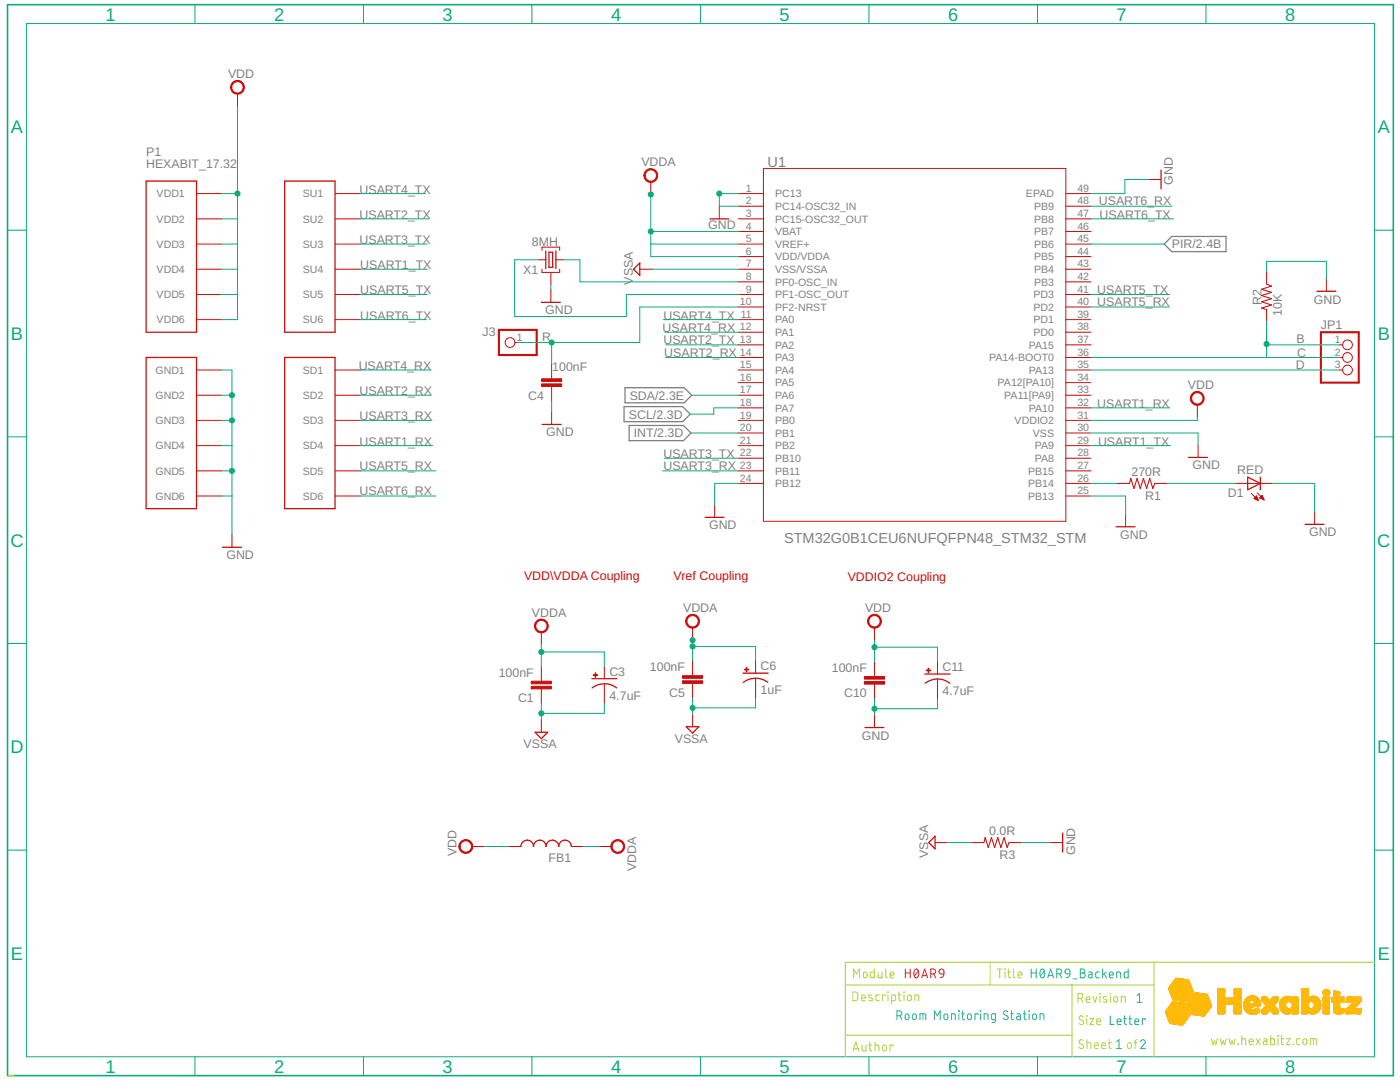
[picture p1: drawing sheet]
<svg xmlns="http://www.w3.org/2000/svg" width="279mm" height="216mm" viewBox="0 0 279 216" stroke-linecap="round" stroke-linejoin="round" font-family="sans-serif">
<defs><g id="words">
<g font-size="3.6" fill="#0dab76">
<text x="21.1" y="4.1">1</text>
<text x="54.7" y="4.1">2</text>
<text x="88.3" y="4.1">3</text>
<text x="122" y="4.1">4</text>
<text x="155.6" y="4.1">5</text>
<text x="189.2" y="4.1">6</text>
<text x="222.8" y="4.1">7</text>
<text x="256.5" y="4.1">8</text>
<text x="2.2" y="26.6">A</text>
<text x="275" y="26.6">A</text>
<text x="2.2" y="67.8">B</text>
<text x="275" y="67.8">B</text>
<text x="2.1" y="109.1">C</text>
<text x="274.9" y="109.1">C</text>
<text x="2.1" y="150.3">D</text>
<text x="274.9" y="150.3">D</text>
<text x="2.2" y="191.5">E</text>
<text x="275" y="191.5">E</text>
<text x="21.1" y="214">1</text>
<text x="54.7" y="214">2</text>
<text x="88.3" y="214">3</text>
<text x="122" y="214">4</text>
<text x="155.6" y="214">5</text>
<text x="189.2" y="214">6</text>
<text x="222.8" y="214">7</text>
<text x="256.5" y="214">8</text>
</g>
<g font-size="2.9" fill="#808080">
<text x="153.2" y="33.2">U1</text>
<text x="156.5" y="108.3">STM32G0B1CEU6NUFQFPN48_STM32_STM</text>
</g>
<g font-size="2.5" fill="#808080">
<text x="45.5" y="15.5">VDD</text>
<text x="29.2" y="33.6">HEXABIT_17.32</text>
<text x="29.2" y="31.1">P1</text>
<text x="128" y="33.1">VDDA</text>
<text x="71.7" y="38.6">USART4_TX</text>
<text x="219.3" y="40.8">USART6_RX</text>
<text x="234.1" y="36.9" transform="rotate(-90 234.1 36.9)">GND</text>
<text x="71.7" y="43.7">USART2_TX</text>
<text x="141.4" y="45.7">GND</text>
<text x="219.5" y="43.7">USART6_TX</text>
<text x="71.7" y="48.7">USART3_TX</text>
<text x="71.9" y="53.7">USART1_TX</text>
<text x="106.1" y="49">8MH</text>
<text x="233.9" y="49.6">PIR/2.4B</text>
<text x="71.9" y="58.8">USART5_TX</text>
<text x="104.4" y="54.6">X1</text>
<text x="126.3" y="56.8" transform="rotate(-90 126.3 56.8)">VSSA</text>
<text x="219" y="58.6">USART5_TX</text>
<text x="71.9" y="63.8">USART6_TX</text>
<text x="108.8" y="62.7">GND</text>
<text x="132.4" y="63.8">USART4_TX</text>
<text x="219" y="61.1">USART5_RX</text>
<text x="251.8" y="60.8" transform="rotate(-90 251.8 60.8)">R2</text>
<text x="255.8" y="63" transform="rotate(-90 255.8 63)">10K</text>
<text x="262.2" y="60.6">GND</text>
<text x="263.6" y="65.7">JP1</text>
<text x="96.3" y="67.1">J3</text>
<text x="108.2" y="68">R</text>
<text x="132.2" y="66.3">USART4_RX</text>
<text x="132.4" y="68.7">USART2_TX</text>
<text x="132.6" y="71.2">USART2_RX</text>
<text x="258.7" y="68.5">B</text>
<text x="258.9" y="71.2">C</text>
<text x="71.6" y="73.8">USART4_RX</text>
<text x="110.2" y="74.1">100nF</text>
<text x="237.1" y="77.6">VDD</text>
<text x="258.6" y="73.7">D</text>
<text x="71.7" y="78.9">USART2_RX</text>
<text x="71.7" y="83.9">USART3_RX</text>
<text x="105.4" y="79.7">C4</text>
<text x="125.5" y="83.5">SCL/2.3D</text>
<text x="125.7" y="79.7">SDA/2.3E</text>
<text x="219" y="81.4">USART1_RX</text>
<text x="71.7" y="88.9">USART1_RX</text>
<text x="109" y="87">GND</text>
<text x="126.5" y="87.3">INT/2.3D</text>
<text x="219.1" y="88.9">USART1_TX</text>
<text x="71.7" y="93.8">USART5_RX</text>
<text x="132.4" y="91.4">USART3_TX</text>
<text x="132.4" y="93.8">USART3_RX</text>
<text x="225.8" y="95">270R</text>
<text x="238" y="93.6">GND</text>
<text x="246.9" y="94.6">RED</text>
<text x="71.7" y="98.8">USART6_RX</text>
<text x="228.6" y="99.7">R1</text>
<text x="245" y="99.3">D1</text>
<text x="141.5" y="105.6">GND</text>
<text x="223.5" y="107.5">GND</text>
<text x="261.3" y="107">GND</text>
<text x="45.2" y="111.5">GND</text>
<text x="106.2" y="123">VDDA</text>
<text x="136.3" y="122.1">VDDA</text>
<text x="172.6" y="122.1">VDD</text>
<text x="99.5" y="135.1">100nF</text>
<text x="121.6" y="134.8">C3</text>
<text x="129.7" y="134">100nF</text>
<text x="151.8" y="133.7">C6</text>
<text x="166" y="134.1">100nF</text>
<text x="188.1" y="133.9">C11</text>
<text x="103.4" y="140.1">C1</text>
<text x="121.6" y="139.6">4.7uF</text>
<text x="133.6" y="139">C5</text>
<text x="151.8" y="138.5">1uF</text>
<text x="168.5" y="139.1">C10</text>
<text x="188.1" y="138.6">4.7uF</text>
<text x="104.5" y="149.3">VSSA</text>
<text x="134.7" y="148.2">VSSA</text>
<text x="172" y="147.7">GND</text>
<text x="197.4" y="166.6">0.0R</text>
<text x="91.1" y="170.8" transform="rotate(-90 91.1 170.8)">VDD</text>
<text x="109.5" y="171.9">FB1</text>
<text x="126.9" y="173.9" transform="rotate(-90 126.9 173.9)">VDDA</text>
<text x="185.2" y="171.2" transform="rotate(-90 185.2 171.2)">VSSA</text>
<text x="199.5" y="171.4">R3</text>
<text x="214.6" y="170.6" transform="rotate(-90 214.6 170.6)">GND</text>
</g>
<g font-size="2.5" fill="#c90d0c">
<text x="104.6" y="115.6">VDD\VDDA Coupling</text>
<text x="134.4" y="115.8">Vref Coupling</text>
<text x="169.2" y="115.9">VDDIO2 Coupling</text>
</g>
<g font-size="2.1" fill="#808080">
<text x="31.3" y="39.4">VDD1</text>
<text x="60.4" y="39.4">SU1</text>
<text x="148.9" y="38.3">1</text>
<text x="148.9" y="40.8">2</text>
<text x="154.7" y="39.4">PC13</text>
<text x="154.7" y="41.9">PC14-OSC32_IN</text>
<text x="204.8" y="39.4">EPAD</text>
<text x="206.4" y="41.9">PB9</text>
<text x="215" y="40.8">48</text>
<text x="215" y="38.3">49</text>
<text x="31.3" y="44.4">VDD2</text>
<text x="60.4" y="44.4">SU2</text>
<text x="148.9" y="43.3">3</text>
<text x="148.9" y="45.8">4</text>
<text x="154.7" y="44.4">PC15-OSC32_OUT</text>
<text x="154.7" y="46.9">VBAT</text>
<text x="206.4" y="46.9">PB7</text>
<text x="206.4" y="44.4">PB8</text>
<text x="215" y="45.8">46</text>
<text x="215" y="43.3">47</text>
<text x="31.3" y="49.4">VDD3</text>
<text x="60.4" y="49.4">SU3</text>
<text x="148.9" y="48.3">5</text>
<text x="148.9" y="50.9">6</text>
<text x="148.9" y="53.4">7</text>
<text x="154.7" y="49.4">VREF+</text>
<text x="154.7" y="52">VDD/VDDA</text>
<text x="206.4" y="52">PB5</text>
<text x="206.4" y="49.4">PB6</text>
<text x="215" y="53.4">43</text>
<text x="215" y="50.9">44</text>
<text x="215" y="48.3">45</text>
<text x="31.3" y="54.5">VDD4</text>
<text x="31.3" y="59.5">VDD5</text>
<text x="60.4" y="54.5">SU4</text>
<text x="60.4" y="59.5">SU5</text>
<text x="148.9" y="55.9">8</text>
<text x="148.9" y="58.4">9</text>
<text x="154.7" y="54.5">VSS/VSSA</text>
<text x="154.7" y="57">PF0-OSC_IN</text>
<text x="154.7" y="59.5">PF1-OSC_OUT</text>
<text x="206.3" y="59.5">PD3</text>
<text x="206.4" y="57">PB3</text>
<text x="206.4" y="54.5">PB4</text>
<text x="215" y="58.4">41</text>
<text x="215" y="55.9">42</text>
<text x="31.3" y="64.5">VDD6</text>
<text x="60.4" y="64.5">SU6</text>
<text x="147.7" y="60.9">10</text>
<text x="147.7" y="65.9">12</text>
<text x="147.8" y="63.4">11</text>
<text x="154.7" y="62">PF2-NRST</text>
<text x="154.7" y="64.5">PA0</text>
<text x="206.3" y="64.5">PD1</text>
<text x="206.3" y="62">PD2</text>
<text x="215" y="65.9">38</text>
<text x="215" y="63.4">39</text>
<text x="215" y="60.9">40</text>
<text x="103.1" y="68">1</text>
<text x="147.7" y="68.5">13</text>
<text x="147.7" y="71">14</text>
<text x="154.7" y="67">PA1</text>
<text x="154.7" y="69.6">PA2</text>
<text x="205.3" y="69.6">PA15</text>
<text x="206.3" y="67">PD0</text>
<text x="215" y="71">36</text>
<text x="215" y="68.5">37</text>
<text x="266.4" y="68.5">1</text>
<text x="266.4" y="71">2</text>
<text x="31" y="74.6">GND1</text>
<text x="60.4" y="74.6">SD1</text>
<text x="147.7" y="73.5">15</text>
<text x="147.7" y="76">16</text>
<text x="154.7" y="72.1">PA3</text>
<text x="154.7" y="74.6">PA4</text>
<text x="154.7" y="77.1">PA5</text>
<text x="197.4" y="72.1">PA14-BOOT0</text>
<text x="199.1" y="77.1">PA12[PA10]</text>
<text x="205.3" y="74.6">PA13</text>
<text x="215" y="76">34</text>
<text x="215" y="73.5">35</text>
<text x="266.4" y="73.5">3</text>
<text x="31" y="79.6">GND2</text>
<text x="60.4" y="79.6">SD2</text>
<text x="147.7" y="78.5">17</text>
<text x="147.7" y="81">18</text>
<text x="147.7" y="83.5">19</text>
<text x="154.7" y="79.6">PA6</text>
<text x="154.7" y="82.1">PA7</text>
<text x="200.4" y="79.6">PA11[PA9]</text>
<text x="205.3" y="82.1">PA10</text>
<text x="215" y="83.5">31</text>
<text x="215" y="81">32</text>
<text x="215" y="78.5">33</text>
<text x="31" y="84.6">GND3</text>
<text x="31" y="89.7">GND4</text>
<text x="60.4" y="84.6">SD3</text>
<text x="60.4" y="89.7">SD4</text>
<text x="147.7" y="86.1">20</text>
<text x="147.7" y="88.6">21</text>
<text x="154.7" y="84.6">PB0</text>
<text x="154.7" y="87.2">PB1</text>
<text x="154.7" y="89.7">PB2</text>
<text x="202.5" y="84.6">VDDIO2</text>
<text x="206.1" y="87.2">VSS</text>
<text x="206.5" y="89.7">PA9</text>
<text x="215" y="88.6">29</text>
<text x="215" y="86.1">30</text>
<text x="31" y="94.7">GND5</text>
<text x="60.4" y="94.7">SD5</text>
<text x="147.7" y="91.1">22</text>
<text x="147.7" y="93.6">23</text>
<text x="154.7" y="92.2">PB10</text>
<text x="154.7" y="94.7">PB11</text>
<text x="205.2" y="94.7">PB15</text>
<text x="206.5" y="92.2">PA8</text>
<text x="215" y="93.6">27</text>
<text x="215" y="91.1">28</text>
<text x="31" y="99.7">GND6</text>
<text x="60.4" y="99.7">SD6</text>
<text x="147.7" y="96.1">24</text>
<text x="154.7" y="97.2">PB12</text>
<text x="205.2" y="99.7">PB13</text>
<text x="205.2" y="97.2">PB14</text>
<text x="215" y="98.6">25</text>
<text x="215" y="96.1">26</text>
</g>
</g></defs>
<path d="M233.8 47.2h10.9v3h-10.9l-1.5-1.5zM124.7 77.4h11.8l1.5 1.5-1.5 1.5h-11.8zM124.5 81.1h11.7l1.6 1.5-1.6 1.5h-11.7zM125.6 84.9h10.8l1.5 1.5-1.5 1.5h-10.8z" fill="none" stroke="#808080" stroke-width=".25"/>
<g fill="none" stroke="#c90d0c" stroke-width=".25">
<path d="M29.2 36.1h10v30.2h-10zM56.8 36.1h10.1v30.2h-10.1zM231.7 33.9v3.8M108.9 50.1v3.5M109.6 50.3h.7v3h-.7zM110.9 50.1v3.5M127.7 52.5v2.5l-1.3-1.3zM141.7 43.7h3.7M262.8 58.1h3.8M29.2 71.3h10v30.2h-10zM56.8 71.3h10.1v30.2h-10.1zM108 60.3h3.8"/>
<path d="M108.2 84.7h3.8M237.2 91.3h3.8M249 95.2l2.5 1.3-2.5 1.2zM251.5 95.2v2.5M44.4 109.2h3.8M140.7 103.2h3.8M222.8 105.1h3.7M260.5 104.6h3.7M118.1 135.4h5M120.6 136.4l1.6 .3 .9 .6M120.6 136.4l-1 .2-1.4 .7M148.3 134.3h5"/>
<path d="M150.8 135.3l1.5 .3 .9 .6M150.8 135.3l-1.6 .3-.9 .6M184.6 134.5h5M184.6 136.3a4 4 0 0 1 4.9 0M106.8 146.1h2.5l-1.3 1.3zM136.9 145h2.6l-1.3 1.3zM172.6 145.2h3.8M103.9 168.9a1.26 1.26 0 0 1 1.3-1.3 1.26 1.26 0 0 1 1.3 1.3 1.26 1.26 0 0 1 1.2-1.3 1.26 1.26 0 0 1 1.3 1.3 1.26 1.26 0 0 1 1.2-1.3 1.26 1.26 0 0 1 1.3 1.3 1.26 1.26 0 0 1 1.3-1.3 1.26 1.26 0 0 1 1.2 1.3M186.6 166.9v2.5l-1.2-1.3zM212.1 166.2v3.8"/>
</g>
<g fill="none" stroke="#c90d0c" stroke-width=".2">
<path d="M47.4 18.7v2.5M39.2 38.6h5M66.9 38.6h5M129.9 36.3v2.5M147.3 38.6h5.1M152.4 33.6h60.3v70.4h-60.3zM212.7 38.6h5M229.2 35.8h2.5M39.2 43.7h5M39.2 48.7h5M39.2 53.7h5M39.2 58.8h5"/>
<path d="M66.9 43.7h5M66.9 48.7h5M66.9 53.7h5M66.9 58.8h5M107.4 51.8h1.5M108.2 50v-.7h3.5v.7M108.2 53.7v.7h3.5v-.7M109.9 54.4v2.5M109.9 57.8v2.5M110.9 51.8h1.5M127.7 53.7h2.5M143.6 41.1v2.6"/>
<path d="M147.3 43.7h5.1M147.3 48.7h5.1M147.3 53.7h5.1M147.3 58.8h5.1M147.3 41.1h5.1M147.3 46.2h5.1M147.3 51.2h5.1M147.3 56.2h5.1M212.7 43.7h5M212.7 48.7h5M212.7 53.7h5M212.7 58.8h5"/>
<path d="M212.7 41.1h5M212.7 46.2h5M212.7 51.2h5M212.7 56.2h5M252.8 54.2v2.5M264.7 55.6v2.5M39.2 63.8h5M39.2 73.8h5M39.2 78.9h5M66.9 63.8h5M66.9 73.8h5M66.9 78.9h5"/>
<path d="M102.8 68.3h.5M110.1 72.6v3M110.1 77.1v3M147.3 63.8h5.1M147.3 73.8h5.1M147.3 78.9h5.1M147.3 61.3h5.1M147.3 66.3h5.1M147.3 68.8h5.1M147.3 71.3h5.1M147.3 76.3h5.1M212.7 63.8h5"/>
<path d="M212.7 73.8h5M212.7 78.9h5M212.7 61.3h5M212.7 66.3h5M212.7 68.8h5M212.7 71.3h5M212.7 76.3h5M252.8 61.7v2.5M267.4 73.8h.5M267.4 68.8h.5M267.4 71.3h.5M39.2 99h5"/>
<path d="M39.2 83.9h5M39.2 88.9h5M39.2 94h5M66.9 99h5M66.9 83.9h5M66.9 88.9h5M66.9 94h5M110.1 82.2v2.5M147.3 96.5h5.1M147.3 83.9h5.1M147.3 88.9h5.1M147.3 94h5.1"/>
<path d="M147.3 81.4h5.1M147.3 86.4h5.1M147.3 91.4h5.1M212.7 96.5h5M212.7 99h5M212.7 83.9h5M212.7 88.9h5M212.7 94h5M212.7 81.4h5M212.7 86.4h5M212.7 91.4h5M222.9 96.5h2.5"/>
<path d="M230.5 96.5h2.5M239 80.8v2.5M239.1 88.8v2.5M246.5 96.5h7.5M249.7 98.5l1.4 1.4M250.3 99.5l.8 .4M250.3 99.5h.7M250.4 99.3h.5M250.5 99.6h.5M250.5 99.2h.4M250.6 99.1h.2M250.8 99l-.5 .5"/>
<path d="M250.8 99l.3 .9M250.8 99.7h.3M250.8 99h.1M250.9 98.3l1.4 1.4M251 99.8h.1M251.4 99.3h.7M251.4 99.4l.9 .3M251.4 99.4l.5-.6 .4 .9M251.5 99.2h.6M251.6 99.5h.6M251.7 99.1h.3M251.8 99h.1"/>
<path d="M251.9 98.9h.1M251.9 99.6h.3M252.2 99.7h.1M46.3 106.7v2.5M142.6 100.7v2.5M224.6 102.6v2.5M262.4 102.1v2.5M108 126.2v2.5M108 132.9v3M108 137.4v3.1M120.6 132.9v2.5M120.6 136.4v4.1"/>
<path d="M138.2 125.2v2.5M138.2 131.8v3M138.2 136.3v3.1M150.8 131.8v2.5M150.8 135.3v4.1M174.5 125.2v2.5M174.5 132v3M174.5 136.5v3M187.1 132v2.5M187.1 135.5v4M108 143.6v2.5M138.2 142.5v2.5"/>
<path d="M174.5 142.7v2.5M94.2 168.9h2.5M101.5 168.9h2.4M114 168.9h2.5M119.5 168.9h2.5M186.6 168.1h2.5M193.8 168.1h2.6M201.4 168.1h2.5M209.5 168.1h2.6"/>
<circle cx="101.8" cy="68.3" r=".97"/>
<circle cx="268.9" cy="73.8" r=".97"/>
<circle cx="268.9" cy="68.8" r=".97"/>
<circle cx="268.9" cy="71.3" r=".97"/>
</g>
<g fill="#c90d0c" stroke="#c90d0c" stroke-width=".2">
<path d="M106 135.9h4v.5h-4z"/>
<path d="M106 136.9h4v.6h-4z"/>
<path d="M118.4 134.6h.9v.2h-.9z"/>
<path d="M118.8 134.3h.1v.8h-.1z"/>
<path d="M108.1 75.6h4v.5h-4z"/>
<path d="M108.1 76.6h4v.5h-4z"/>
<path d="M136.2 134.8h4v.5h-4z"/>
<path d="M136.2 135.8h4v.6h-4z"/>
<path d="M148.5 133.5h.9v.2h-.9z"/>
<path d="M148.9 133.2h.2v.8h-.2z"/>
<path d="M172.5 135h4v.5h-4z"/>
<path d="M172.5 136h4v.5h-4z"/>
<path d="M184.8 133.7h.9v.1h-.9z"/>
<path d="M185.2 133.3h.2v.9h-.2z"/>
</g>
<path d="M252.8 56.7l1 .4-2 .6 2 .6-2 .7 2 .6-2 .6 2 .7-2 .6 1 .2M225.4 96.5l.3-1 .6 2 .6-2 .7 2 .6-2 .6 2 .6-2 .7 2 .4-1M196.4 168.1l.2-1 .6 2 .7-2 .6 2 .6-2 .6 2 .7-2 .6 2 .4-1" fill="none" stroke="#c90d0c" stroke-width=".21"/>
<g fill="#c90d0c" stroke="#c90d0c" stroke-width=".2">
<path d="M46.4 16.5a1.39 1.39 0 0 1 2.2 .2 1.39 1.39 0 0 1-.8 2.1 1.39 1.39 0 0 1-1.8-1.4h.2a1.14 1.14 0 0 1 1.7-1 1.14 1.14 0 0 1 .2 1.9 1.14 1.14 0 0 1-1.8-.6l-.1-.3h-.2z" fill-rule="evenodd"/>
<path d="M128.9 34.1a1.38 1.38 0 0 1 2.2 .2 1.38 1.38 0 0 1-.8 2.1 1.38 1.38 0 0 1-1.8-1.4h.3a1.13 1.13 0 0 1 1.5-1 1.13 1.13 0 0 1 .3 1.8 1.13 1.13 0 0 1-1.8-.5v-.3h-.3z" fill-rule="evenodd"/>
<path d="M91.9 168a1.39 1.39 0 0 1 2.3 .2 1.39 1.39 0 0 1-.9 2.1 1.39 1.39 0 0 1-1.7-1.4h.2a1.14 1.14 0 0 1 1.6-1.1 1.14 1.14 0 0 1 .3 1.9 1.14 1.14 0 0 1-1.8-.5l-.1-.3h-.2z" fill-rule="evenodd"/>
<path d="M237.9 78.5a1.38 1.38 0 0 1 2.2 .3 1.38 1.38 0 0 1-.8 2 1.38 1.38 0 0 1-1.7-1.3h.2a1.14 1.14 0 0 1 1.6-1.1 1.14 1.14 0 0 1 .3 1.9 1.14 1.14 0 0 1-1.9-.5v-.3h-.2z" fill-rule="evenodd"/>
<path d="M173.5 123a1.39 1.39 0 0 1 2.2 .3 1.39 1.39 0 0 1-.8 2 1.39 1.39 0 0 1-1.8-1.3h.3a1.14 1.14 0 0 1 1.6-1.1 1.14 1.14 0 0 1 .3 1.9 1.14 1.14 0 0 1-1.9-.6v-.2h-.3z" fill-rule="evenodd"/>
<path d="M107 124a1.38 1.38 0 0 1 2.2 .2 1.38 1.38 0 0 1-.8 2 1.38 1.38 0 0 1-1.7-1.3h.2a1.13 1.13 0 0 1 1.6-1.1 1.13 1.13 0 0 1 .3 1.9 1.13 1.13 0 0 1-1.8-.5l-.1-.3h-.2z" fill-rule="evenodd"/>
<path d="M137.2 123a1.39 1.39 0 0 1 2.2 .2 1.39 1.39 0 0 1-.8 2.1 1.39 1.39 0 0 1-1.8-1.3h.3a1.14 1.14 0 0 1 1.6-1.1 1.14 1.14 0 0 1 .3 1.9 1.14 1.14 0 0 1-1.9-.6v-.2h-.3z" fill-rule="evenodd"/>
<path d="M122.3 168a1.38 1.38 0 0 1 2.2 .2 1.38 1.38 0 0 1-.9 2 1.38 1.38 0 0 1-1.7-1.3h.3a1.14 1.14 0 0 1 1.5-1.1 1.14 1.14 0 0 1 .3 1.9 1.14 1.14 0 0 1-1.8-.5v-.3h-.3z" fill-rule="evenodd"/>
</g>
<path d="M99.6 65.8h7.5v5h-7.5zM263.6 66.3h7.6v10h-7.6z" fill="none" stroke="#c90d0c" stroke-width=".42"/>
<path d="M1.5 .9h276.6v213.7h-276.6z" fill="none" stroke="#0dab76" stroke-width=".32"/>
<g fill="none" stroke="#0dab76" stroke-width=".2">
<path d="M5.3 4.7h269v206.2h-269zM38.9 .9v3.8M72.5 .9v3.8M106.2 .9v3.8M139.8 .9v3.8M173.4 .9v3.8M207.1 .9v3.8M240.7 .9v3.8M44.2 38.6h3.2M47.4 21.2v42.6h-3.2M71.9 38.6h13M129.9 38.6v12.6h17.4"/>
<path d="M147.3 38.6h-3.7v2.5h3.7M229.2 35.8h-4.7v2.8h-6.8M1.5 45.9h3.8M44.2 58.8h3.2M44.2 43.7h3.2M44.2 48.7h3.2M44.2 53.7h3.2M71.9 58.8h13.4M71.9 43.7h13.7M71.9 48.7h13.4M71.9 53.7h13.4M107.4 51.8h-4.7v11.4h22.3v-4.4h22.3"/>
<path d="M109.9 56.9v.9M112.4 51.8h3.3v4.4h31.6M129.9 48.7h17.4M129.9 46.2h17.4M130.2 53.7h17.1M217.7 58.8h15.7M217.7 43.7h16.5M217.7 48.7h14.6M217.7 41.1h16.2M252.8 54.2v-2h11.9v3.4M274.3 45.9h3.8M44.2 73.8h2.1v32.9"/>
<path d="M44.2 78.9h2.1M71.9 63.8h13.2M71.9 73.8h14.1M71.9 78.9h14.1M110.1 68.3v4.3M132.4 63.8h14.9M132.7 66.3h14.6M132.9 68.8h14.4M132.9 71.3h14.4M138 78.9h9.3M147.3 61.3h-19.6v7h-24.4M217.7 73.8h49.7"/>
<path d="M217.7 71.3h49.7M217.7 61.3h15.7M252.8 68.8h14.6M252.8 64.2v7.1M1.5 87.2h3.8M44.2 94h2.1M44.2 83.9h2.1M44.2 88.9h2.1M44.2 99h2.1M71.9 94h15.1M71.9 83.9h14.3M71.9 88.9h14.5"/>
<path d="M71.9 99h15.1M110.1 80.1v2.1M132.2 94h15.1M132.6 91.4h14.7M137.9 86.4h9.4M147.3 81.4h-4.8v1.2h-4.7M147.3 96.5h-4.7v4.2M217.7 88.9h15.9M217.7 81.4h15.7M217.7 96.5h5.2M217.7 99h6.9v3.6M217.7 86.4h21.4v2.4"/>
<path d="M233 96.5h13.5M239 83.3v.6h-21.3M254 96.5h8.4v5.6M274.3 87.2h3.8M1.5 128.4h3.8M108 128.7v4.2M108 130.1h12.6v2.8M138.2 127.6v4.2M138.2 139.4v3.1M138.2 129h12.6v2.8M150.8 139.4v1.8h-12.6M174.5 127.7v4.3"/>
<path d="M174.5 139.5v3.2M174.5 129.1h12.6v2.9M187.1 139.5v1.9h-12.6M274.3 128.4h3.8M108 140.5v3.1M120.6 140.5v1.8h-12.6M1.5 169.6h3.8M96.7 168.9h4.8M116.5 168.9h3M189.1 168.1h4.7M203.9 168.1h5.6M274.3 169.6h3.8"/>
<path d="M38.9 210.9v3.7M72.5 210.9v3.7M106.2 210.9v3.7M139.8 210.9v3.7M173.4 210.9v3.7M207.1 210.9v3.7M240.7 210.9v3.7"/>
</g>
<g fill="#0dab76" stroke="#0dab76" stroke-width=".2">
<circle cx="252.8" cy="68.6" r=".51"/>
<circle cx="143.6" cy="38.6" r=".51"/>
<circle cx="46.3" cy="83.9" r=".51"/>
<circle cx="46.3" cy="94" r=".51"/>
<circle cx="46.3" cy="78.9" r=".51"/>
<circle cx="174.5" cy="141.4" r=".51"/>
<circle cx="47.4" cy="38.6" r=".51"/>
<circle cx="174.5" cy="129.1" r=".51"/>
<circle cx="110.1" cy="68.3" r=".51"/>
<circle cx="129.9" cy="46.2" r=".51"/>
<circle cx="129.9" cy="38.8" r=".51"/>
<circle cx="108" cy="130.1" r=".51"/>
<circle cx="138.2" cy="129" r=".51"/>
<circle cx="138.2" cy="127.7" r=".51"/>
<circle cx="108" cy="142.3" r=".51"/>
<circle cx="138.2" cy="141.2" r=".51"/>
</g>
<g fill="#ffba08" stroke="#ffba08" stroke-width=".2">
<path d="M235.7 204.5l.3 .1z"/>
<path d="M235.6 204.5h.4z"/>
<path d="M235.4 204.4l.7 .1z"/>
<path d="M235.2 204.4l.9 .1z"/>
<path d="M235 204.4h1.1z"/>
<path d="M234.8 204.4h1.3z"/>
<path d="M234.6 204.3l1.5 .1z"/>
<path d="M234.4 204.3l1.8 .1z"/>
<path d="M234.2 204.3h2z"/>
<path d="M234 204.3h2.2z"/>
<path d="M233.9 204.3h2.3z"/>
<path d="M233.6 204.2l2.6 .1z"/>
<path d="M233.5 204.2h2.7z"/>
<path d="M233.4 204.2h2.9z"/>
<path d="M233.5 204.1l2.8 .1z"/>
<path d="M233.4 204.1l2.9 .1z"/>
<path d="M233.4 204.1h2.9z"/>
<path d="M233.4 204l2.9 .1z"/>
<path d="M233.4 204l3 .1z"/>
<path d="M233.4 204h3z"/>
<path d="M233.4 203.9l3 .1z"/>
<path d="M233.3 203.9h3.2z"/>
<path d="M233.3 203.8l3.2 .1z"/>
<path d="M233.3 203.8h3.2z"/>
<path d="M233.3 203.8h3.3z"/>
<path d="M233.3 203.7l3.3 .1z"/>
<path d="M233.3 203.7h3.3z"/>
<path d="M233.3 203.6l3.3 .1z"/>
<path d="M233.3 203.6l3.4 .1z"/>
<path d="M233.2 203.6h3.5z"/>
<path d="M233.2 203.5l3.5 .1z"/>
<path d="M233.2 203.5h3.5z"/>
<path d="M233.2 203.5h3.6z"/>
<path d="M233.2 203.4l3.6 .1z"/>
<path d="M233.2 203.4h3.6z"/>
<path d="M233.2 203.3l3.7 .1z"/>
<path d="M233.1 203.3l3.8 .1z"/>
<path d="M233.1 203.3h3.8z"/>
<path d="M233.1 203.2l3.9 .1z"/>
<path d="M233.1 203.2h3.9z"/>
<path d="M233 203.1l4 .1z"/>
<path d="M233.1 203.1l3.9 .1z"/>
<path d="M233.1 203.1h3.9z"/>
<path d="M233 203.1h4.1z"/>
<path d="M233 203l4.1 .1z"/>
<path d="M233 203h4.1z"/>
<path d="M233 203h4.2z"/>
<path d="M233 202.9l4.2 .1z"/>
<path d="M233 202.9h4.2z"/>
<path d="M232.9 202.8l4.4 .1z"/>
<path d="M232.9 202.8h4.4z"/>
<path d="M232.9 202.7l4.4 .1z"/>
<path d="M240.2 202.7l.1 .1z"/>
<path d="M232.9 202.7h4.5z"/>
<path d="M240 202.7h.3z"/>
<path d="M239.9 202.7h.5z"/>
<path d="M232.9 202.6l4.5 .1z"/>
<path d="M239.6 202.6l.8 .1z"/>
<path d="M232.9 202.6h4.5z"/>
<path d="M239.5 202.6h.9z"/>
<path d="M239.3 202.6h1.1z"/>
<path d="M232.8 202.6h4.6z"/>
<path d="M239.1 202.6h1.4z"/>
<path d="M232.8 202.5l4.7 .1z"/>
<path d="M238.9 202.5l1.6 .1z"/>
<path d="M238.7 202.5l1.8 .1z"/>
<path d="M232.8 202.5h4.7z"/>
<path d="M238.5 202.5h2z"/>
<path d="M232.8 202.5h4.6z"/>
<path d="M238.3 202.5h2.2z"/>
<path d="M232.8 202.4l4.6 .1z"/>
<path d="M238.1 202.4l2.4 .1z"/>
<path d="M237.9 202.4l2.7 .1z"/>
<path d="M232.8 202.4h4.6z"/>
<path d="M237.8 202.4h2.8z"/>
<path d="M250 202.4h.2z"/>
<path d="M232.7 202.3l4.7 .1z"/>
<path d="M237.8 202.3l2.8 .1z"/>
<path d="M249.7 202.3l.8 .1z"/>
<path d="M256.8 202.3l.2 .1z"/>
<path d="M249.6 202.3l1 .1z"/>
<path d="M256.6 202.3l.6 .1z"/>
<path d="M266.9 202.3l.5 .1z"/>
<path d="M232.7 202.3h4.7z"/>
<path d="M237.8 202.3h2.8z"/>
<path d="M249.5 202.3h1.2z"/>
<path d="M252.2 202.3h.3z"/>
<path d="M254.3 202.3h.4z"/>
<path d="M256.5 202.3h.7z"/>
<path d="M258 202.3h.6z"/>
<path d="M261.7 202.3h.5z"/>
<path d="M266.8 202.3h.7z"/>
<path d="M268.7 202.3h.2z"/>
<path d="M271.1 202.3h.4z"/>
<path d="M237.7 202.3h3z"/>
<path d="M243.1 202.3h1.2z"/>
<path d="M246.3 202.3h1.3z"/>
<path d="M249.4 202.3h1.4z"/>
<path d="M251.9 202.3h.8z"/>
<path d="M254.1 202.3h.9z"/>
<path d="M256.4 202.3h.9z"/>
<path d="M257.9 202.3h1.1z"/>
<path d="M259.8 202.3h1.1z"/>
<path d="M261.6 202.3h.8z"/>
<path d="M264.2 202.3h1z"/>
<path d="M266.7 202.3h1z"/>
<path d="M268.7 202.3h.5z"/>
<path d="M270.9 202.3h.6z"/>
<path d="M232.7 202.2l4.7 .1z"/>
<path d="M237.8 202.2l2.9 .1z"/>
<path d="M243 202.2l1.4 .1z"/>
<path d="M246.3 202.2l1.4 .1z"/>
<path d="M249.3 202.2l1.6 .1z"/>
<path d="M251.8 202.2l1 .1z"/>
<path d="M254 202.2l1 .1z"/>
<path d="M256.3 202.2l1.1 .1z"/>
<path d="M257.9 202.2l1.1 .1z"/>
<path d="M259.7 202.2l1.3 .1z"/>
<path d="M261.6 202.2l.8 .1z"/>
<path d="M264.1 202.2l1.2 .1z"/>
<path d="M266.6 202.2l1.1 .1z"/>
<path d="M268.6 202.2l2.9 .1z"/>
<path d="M232.7 202.2h4.7z"/>
<path d="M237.7 202.2h3z"/>
<path d="M243 202.2h1.4z"/>
<path d="M246.3 202.2h1.4z"/>
<path d="M249.3 202.2h1.7z"/>
<path d="M251.8 202.2h1z"/>
<path d="M254 202.2h1z"/>
<path d="M256.3 202.2h1.1z"/>
<path d="M257.9 202.2h1.2z"/>
<path d="M259.7 202.2h1.3z"/>
<path d="M261.5 202.2h1z"/>
<path d="M264.1 202.2h1.2z"/>
<path d="M266.5 202.2h1.3z"/>
<path d="M268.6 202.2h2.9z"/>
<path d="M232.7 202.2h4.6z"/>
<path d="M243 202.2h1.5z"/>
<path d="M249.2 202.2h1.8z"/>
<path d="M251.8 202.2h1.1z"/>
<path d="M254 202.2h1.1z"/>
<path d="M256.2 202.2h1.3z"/>
<path d="M261.4 202.2h1.2z"/>
<path d="M266.5 202.2h1.4z"/>
<path d="M249.2 202.2h1.9z"/>
<path d="M266.4 202.2h1.6z"/>
<path d="M232.7 202.1l4.6 .1z"/>
<path d="M237.7 202.1l3.1 .1z"/>
<path d="M243 202.1l1.4 .1z"/>
<path d="M246.3 202.1l1.4 .1z"/>
<path d="M249.1 202.1l2 .1z"/>
<path d="M251.8 202.1l1.1 .1z"/>
<path d="M253.9 202.1l1.2 .1z"/>
<path d="M256.2 202.1l1.4 .1z"/>
<path d="M257.9 202.1l1.2 .1z"/>
<path d="M259.7 202.1l1.3 .1z"/>
<path d="M261.3 202.1l1.4 .1z"/>
<path d="M264.1 202.1l1.2 .1z"/>
<path d="M266.4 202.1l1.6 .1z"/>
<path d="M268.7 202.1l2.8 .1z"/>
<path d="M249 202.1l2.2 .1z"/>
<path d="M256.1 202.1l1.5 .1z"/>
<path d="M266.4 202.1l1.7 .1z"/>
<path d="M232.7 202.1h4.6z"/>
<path d="M237.7 202.1h3.1z"/>
<path d="M243 202.1h1.4z"/>
<path d="M246.3 202.1h1.4z"/>
<path d="M249 202.1h2.2z"/>
<path d="M251.8 202.1h1.1z"/>
<path d="M253.9 202.1h1.2z"/>
<path d="M256.1 202.1h1.5z"/>
<path d="M257.9 202.1h1.2z"/>
<path d="M259.7 202.1h1.3z"/>
<path d="M261.2 202.1h1.6z"/>
<path d="M264.1 202.1h1.2z"/>
<path d="M266.3 202.1h1.8z"/>
<path d="M268.7 202.1h2.8z"/>
<path d="M232.6 202.1h4.7z"/>
<path d="M251.8 202.1h1.2z"/>
<path d="M266.3 202.1h1.9z"/>
<path d="M232.6 202l4.7 .1z"/>
<path d="M237.7 202l3.2 .1z"/>
<path d="M243 202l1.4 .1z"/>
<path d="M246.3 202l1.4 .1z"/>
<path d="M248.9 202l2.3 .1z"/>
<path d="M251.8 202l1.2 .1z"/>
<path d="M253.9 202l1.2 .1z"/>
<path d="M256 202l1.7 .1z"/>
<path d="M257.9 202l1.2 .1z"/>
<path d="M259.8 202l1.2 .1z"/>
<path d="M261.2 202l1.7 .1z"/>
<path d="M264.1 202l1.2 .1z"/>
<path d="M266.3 202l1.9 .1z"/>
<path d="M268.7 202l2.8 .1z"/>
<path d="M237.7 202l3.1 .1z"/>
<path d="M248.9 202l2.4 .1z"/>
<path d="M261.1 202l1.8 .1z"/>
<path d="M232.6 202h4.7z"/>
<path d="M237.7 202h3.2z"/>
<path d="M243 202h1.4z"/>
<path d="M246.3 202h1.4z"/>
<path d="M248.9 202h2.4z"/>
<path d="M251.8 202h1.2z"/>
<path d="M253.9 202h1.2z"/>
<path d="M256 202h1.7z"/>
<path d="M257.9 202h1.2z"/>
<path d="M259.8 202h1.3z"/>
<path d="M261.1 202h1.8z"/>
<path d="M264.1 202h1.2z"/>
<path d="M266.3 202h2z"/>
<path d="M268.6 202h3z"/>
<path d="M237.6 202h3.3z"/>
<path d="M248.8 202h2.6z"/>
<path d="M253.8 202h1.3z"/>
<path d="M255.9 202h1.8z"/>
<path d="M259.8 202h3.1z"/>
<path d="M266.2 202h2.1z"/>
<path d="M232.6 201.9l4.7 .1z"/>
<path d="M237.6 201.9l3.3 .1z"/>
<path d="M243 201.9l1.4 .1z"/>
<path d="M246.3 201.9l1.4 .1z"/>
<path d="M248.8 201.9l2.6 .1z"/>
<path d="M251.8 201.9l1.3 .1z"/>
<path d="M253.8 201.9l1.3 .1z"/>
<path d="M255.9 201.9l1.9 .1z"/>
<path d="M257.9 201.9l1.2 .1z"/>
<path d="M259.7 201.9l3.3 .1z"/>
<path d="M264.1 201.9l1.2 .1z"/>
<path d="M266.2 201.9l2.1 .1z"/>
<path d="M268.6 201.9l3 .1z"/>
<path d="M232.6 201.9l4.6 .1z"/>
<path d="M259.8 201.9l3.2 .1z"/>
<path d="M268.7 201.9l2.9 .1z"/>
<path d="M232.6 201.9h4.6z"/>
<path d="M237.6 201.9h3.3z"/>
<path d="M243 201.9h1.4z"/>
<path d="M246.3 201.9h1.4z"/>
<path d="M248.7 201.9h2.7z"/>
<path d="M251.8 201.9h1.3z"/>
<path d="M253.8 201.9h1.3z"/>
<path d="M255.8 201.9h3.3z"/>
<path d="M259.8 201.9h3.3z"/>
<path d="M264.1 201.9h1.2z"/>
<path d="M266.2 201.9h2.1z"/>
<path d="M268.7 201.9h2.9z"/>
<path d="M237.6 201.9h3.4z"/>
<path d="M253.7 201.9h1.4z"/>
<path d="M232.6 201.8l4.6 .1z"/>
<path d="M237.6 201.8l3.4 .1z"/>
<path d="M243 201.8l1.5 .1z"/>
<path d="M246.3 201.8l1.4 .1z"/>
<path d="M248.7 201.8l2.8 .1z"/>
<path d="M251.8 201.8l1.3 .1z"/>
<path d="M253.7 201.8l1.4 .1z"/>
<path d="M255.8 201.8l3.3 .1z"/>
<path d="M259.8 201.8l3.3 .1z"/>
<path d="M264.1 201.8l1.2 .1z"/>
<path d="M266.2 201.8l2.1 .1z"/>
<path d="M268.7 201.8l2.9 .1z"/>
<path d="M232.6 201.8h4.6z"/>
<path d="M237.6 201.8h3.4z"/>
<path d="M243 201.8h1.5z"/>
<path d="M246.3 201.8h1.4z"/>
<path d="M248.7 201.8h2.8z"/>
<path d="M251.8 201.8h1.4z"/>
<path d="M253.7 201.8h1.4z"/>
<path d="M255.8 201.8h3.3z"/>
<path d="M259.7 201.8h3.4z"/>
<path d="M264.1 201.8h1.2z"/>
<path d="M266.2 201.8h2.1z"/>
<path d="M268.7 201.8h2.9z"/>
<path d="M248.6 201.8h2.9z"/>
<path d="M259.8 201.8h3.3z"/>
<path d="M237.6 201.8h3.5z"/>
<path d="M248.6 201.8h2.8z"/>
<path d="M232.6 201.7l4.6 .1z"/>
<path d="M237.6 201.7l3.5 .1z"/>
<path d="M243 201.7l1.5 .1z"/>
<path d="M246.3 201.7l1.4 .1z"/>
<path d="M248.6 201.7l2.8 .1z"/>
<path d="M251.8 201.7l1.4 .1z"/>
<path d="M253.7 201.7l1.4 .1z"/>
<path d="M255.7 201.7l3.4 .1z"/>
<path d="M259.8 201.7l3.4 .1z"/>
<path d="M264.1 201.7l1.2 .1z"/>
<path d="M266.2 201.7l2.1 .1z"/>
<path d="M268.7 201.7l2.9 .1z"/>
<path d="M232.7 201.7l4.5 .1z"/>
<path d="M237.5 201.7l3.6 .1z"/>
<path d="M253.6 201.7l1.5 .1z"/>
<path d="M232.7 201.7h4.5z"/>
<path d="M237.5 201.7h3.6z"/>
<path d="M243 201.7h1.5z"/>
<path d="M246.3 201.7h1.4z"/>
<path d="M248.6 201.7h2.8z"/>
<path d="M251.8 201.7h1.5z"/>
<path d="M253.6 201.7h1.5z"/>
<path d="M255.7 201.7h3.4z"/>
<path d="M259.8 201.7h3.4z"/>
<path d="M264.1 201.7h1.2z"/>
<path d="M266.2 201.7h2.1z"/>
<path d="M268.6 201.7h3z"/>
<path d="M248.5 201.7h2.9z"/>
<path d="M266.1 201.7h2.2z"/>
<path d="M232.7 201.6l4.5 .1z"/>
<path d="M237.5 201.6l3.7 .1z"/>
<path d="M243 201.6l1.5 .1z"/>
<path d="M246.3 201.6l1.4 .1z"/>
<path d="M248.5 201.6l2.9 .1z"/>
<path d="M251.8 201.6l1.5 .1z"/>
<path d="M253.6 201.6l1.5 .1z"/>
<path d="M255.7 201.6l3.4 .1z"/>
<path d="M259.8 201.6l3.4 .1z"/>
<path d="M264.1 201.6l1.2 .1z"/>
<path d="M266.1 201.6l2.2 .1z"/>
<path d="M268.6 201.6l3 .1z"/>
<path d="M232.7 201.6l4.4 .1z"/>
<path d="M259.8 201.6l3.5 .1z"/>
<path d="M232.8 201.6h4.3z"/>
<path d="M237.5 201.6h3.7z"/>
<path d="M243 201.6h1.4z"/>
<path d="M246.3 201.6h1.4z"/>
<path d="M248.5 201.6h2.9z"/>
<path d="M251.8 201.6h1.5z"/>
<path d="M253.6 201.6h1.5z"/>
<path d="M255.6 201.6h3.5z"/>
<path d="M259.8 201.6h3.5z"/>
<path d="M264.1 201.6h1.2z"/>
<path d="M266.1 201.6h2.2z"/>
<path d="M268.6 201.6h3.1z"/>
<path d="M251.8 201.6h1.6z"/>
<path d="M232.8 201.5l4.3 .1z"/>
<path d="M237.5 201.5l3.7 .1z"/>
<path d="M243 201.5l1.4 .1z"/>
<path d="M246.3 201.5l1.4 .1z"/>
<path d="M248.5 201.5l2.8 .1z"/>
<path d="M251.8 201.5l1.6 .1z"/>
<path d="M253.5 201.5l1.6 .1z"/>
<path d="M255.6 201.5l3.5 .1z"/>
<path d="M259.8 201.5l3.5 .1z"/>
<path d="M264.1 201.5l1.2 .1z"/>
<path d="M266.1 201.5l2.2 .1z"/>
<path d="M268.6 201.5l3.1 .1z"/>
<path d="M232.8 201.5h4.3z"/>
<path d="M237.4 201.5h3.8z"/>
<path d="M243 201.5h1.4z"/>
<path d="M246.3 201.5h1.4z"/>
<path d="M248.5 201.5h2.8z"/>
<path d="M251.8 201.5h1.6z"/>
<path d="M253.5 201.5h1.6z"/>
<path d="M255.6 201.5h3.5z"/>
<path d="M259.8 201.5h3.5z"/>
<path d="M264.1 201.5h1.2z"/>
<path d="M266.1 201.5h2.2z"/>
<path d="M268.6 201.5h3.1z"/>
<path d="M232.9 201.5h4.2z"/>
<path d="M237.4 201.5h3.9z"/>
<path d="M248.4 201.5h2.9z"/>
<path d="M237.5 201.5h3.8z"/>
<path d="M251.9 201.5h1.5z"/>
<path d="M253.5 201.5h1.5z"/>
<path d="M232.9 201.4l4.2 .1z"/>
<path d="M237.4 201.4l3.9 .1z"/>
<path d="M243 201.4l1.4 .1z"/>
<path d="M246.3 201.4l1.4 .1z"/>
<path d="M248.4 201.4l2.9 .1z"/>
<path d="M251.9 201.4l3.1 .1z"/>
<path d="M255.6 201.4l3.5 .1z"/>
<path d="M259.8 201.4l3.6 .1z"/>
<path d="M264.1 201.4l1.2 .1z"/>
<path d="M266.1 201.4l2.2 .1z"/>
<path d="M268.6 201.4l3.1 .1z"/>
<path d="M232.9 201.4h4.1z"/>
<path d="M237.4 201.4h3.9z"/>
<path d="M243 201.4h1.4z"/>
<path d="M246.3 201.4h1.4z"/>
<path d="M248.4 201.4h1.7z"/>
<path d="M250.2 201.4h1.1z"/>
<path d="M251.9 201.4h3.1z"/>
<path d="M255.5 201.4h3.6z"/>
<path d="M259.8 201.4h3.6z"/>
<path d="M264.1 201.4h1.2z"/>
<path d="M266.1 201.4h2.2z"/>
<path d="M268.6 201.4h3.1z"/>
<path d="M248.3 201.4h1.6z"/>
<path d="M250.4 201.4h.8z"/>
<path d="M248.4 201.4h1.4z"/>
<path d="M250.5 201.4h.7z"/>
<path d="M251.9 201.4h3z"/>
<path d="M233 201.3l4 .1z"/>
<path d="M237.4 201.3l3.9 .1z"/>
<path d="M243 201.3l1.4 .1z"/>
<path d="M246.3 201.3l1.4 .1z"/>
<path d="M248.3 201.3l1.4 .1z"/>
<path d="M250.6 201.3l.6 .1z"/>
<path d="M252 201.3l2.9 .1z"/>
<path d="M255.5 201.3l3.6 .1z"/>
<path d="M259.8 201.3l3.6 .1z"/>
<path d="M264.1 201.3l1.2 .1z"/>
<path d="M266.1 201.3l2.2 .1z"/>
<path d="M268.6 201.3l3.1 .1z"/>
<path d="M237.4 201.3l4 .1z"/>
<path d="M250.7 201.3l.5 .1z"/>
<path d="M266.1 201.3l2.3 .1z"/>
<path d="M233 201.3h4z"/>
<path d="M237.4 201.3h4z"/>
<path d="M243 201.3h1.4z"/>
<path d="M246.3 201.3h1.4z"/>
<path d="M248.3 201.3h1.3z"/>
<path d="M250.7 201.3h.5z"/>
<path d="M252 201.3h2.9z"/>
<path d="M255.5 201.3h3.6z"/>
<path d="M259.8 201.3h3.7z"/>
<path d="M264.1 201.3h1.2z"/>
<path d="M266.1 201.3h2.3z"/>
<path d="M268.7 201.3h3z"/>
<path d="M250.8 201.3h.4z"/>
<path d="M233 201.2l4 .1z"/>
<path d="M237.4 201.2l4 .1z"/>
<path d="M243 201.2l1.4 .1z"/>
<path d="M246.3 201.2l1.4 .1z"/>
<path d="M248.3 201.2l1.3 .1z"/>
<path d="M250.8 201.2l.3 .1z"/>
<path d="M252.1 201.2l2.7 .1z"/>
<path d="M255.5 201.2l1.7 .1z"/>
<path d="M257.3 201.2l1.8 .1z"/>
<path d="M259.8 201.2l3.7 .1z"/>
<path d="M264.1 201.2l1.2 .1z"/>
<path d="M266.1 201.2l1.5 .1z"/>
<path d="M268 201.2l.4 .1z"/>
<path d="M268.7 201.2l1.6 .1z"/>
<path d="M270.7 201.2l1 .1z"/>
<path d="M237.3 201.2l4.1 .1z"/>
<path d="M248.3 201.2l1.2 .1z"/>
<path d="M250.8 201.2l.4 .1z"/>
<path d="M255.5 201.2l1.5 .1z"/>
<path d="M257.4 201.2l1.7 .1z"/>
<path d="M259.8 201.2l1.7 .1z"/>
<path d="M261.8 201.2l1.7 .1z"/>
<path d="M266.1 201.2l1.4 .1z"/>
<path d="M268.1 201.2l.2 .1z"/>
<path d="M268.8 201.2l1.4 .1z"/>
<path d="M271.3 201.2l.4 .1z"/>
<path d="M233.1 201.2h3.8z"/>
<path d="M237.3 201.2h4.2z"/>
<path d="M243 201.2h1.4z"/>
<path d="M246.3 201.2h1.4z"/>
<path d="M248.3 201.2h1.2z"/>
<path d="M250.9 201.2h.2z"/>
<path d="M252.1 201.2h2.7z"/>
<path d="M255.4 201.2h1.6z"/>
<path d="M257.5 201.2h1.6z"/>
<path d="M259.8 201.2h1.6z"/>
<path d="M261.9 201.2h1.6z"/>
<path d="M264.1 201.2h1.2z"/>
<path d="M266.1 201.2h1.4z"/>
<path d="M268.8 201.2h1.5z"/>
<path d="M271.6 201.2h.1z"/>
<path d="M255.5 201.2h1.4z"/>
<path d="M257.6 201.2h1.5z"/>
<path d="M259.8 201.2h1.5z"/>
<path d="M262 201.2h1.5z"/>
<path d="M266.1 201.2h1.3z"/>
<path d="M233.1 201.1l3.9 .1z"/>
<path d="M237.3 201.1l4.2 .1z"/>
<path d="M243 201.1l1.4 .1z"/>
<path d="M246.3 201.1l1.4 .1z"/>
<path d="M248.3 201.1l1.1 .1z"/>
<path d="M251 201.1l.1 .1z"/>
<path d="M252.2 201.1l2.5 .1z"/>
<path d="M255.4 201.1l1.5 .1z"/>
<path d="M257.6 201.1l1.5 .1z"/>
<path d="M259.8 201.1l1.5 .1z"/>
<path d="M262 201.1l1.5 .1z"/>
<path d="M264.1 201.1l1.2 .1z"/>
<path d="M266.1 201.1l1.3 .1z"/>
<path d="M268.9 201.1l1.4 .1z"/>
<path d="M233.1 201.1h3.8z"/>
<path d="M237.3 201.1h4.2z"/>
<path d="M243 201.1h1.4z"/>
<path d="M246.3 201.1h1.4z"/>
<path d="M248.3 201.1h1.1z"/>
<path d="M252.2 201.1h2.5z"/>
<path d="M255.4 201.1h1.4z"/>
<path d="M257.7 201.1h1.4z"/>
<path d="M259.8 201.1h1.5z"/>
<path d="M262.1 201.1h1.4z"/>
<path d="M264.1 201.1h1.2z"/>
<path d="M266.1 201.1h1.3z"/>
<path d="M268.9 201.1h1.5z"/>
<path d="M233.2 201.1h3.7z"/>
<path d="M237.3 201.1h4.3z"/>
<path d="M259.8 201.1h1.4z"/>
<path d="M257.7 201.1h1.3z"/>
<path d="M233.2 201l3.7 .1z"/>
<path d="M237.3 201l4.3 .1z"/>
<path d="M243 201l1.4 .1z"/>
<path d="M246.3 201l1.4 .1z"/>
<path d="M248.3 201l1.1 .1z"/>
<path d="M252.3 201l2.3 .1z"/>
<path d="M255.4 201l1.3 .1z"/>
<path d="M257.7 201l1.4 .1z"/>
<path d="M259.8 201l1.4 .1z"/>
<path d="M262.1 201l1.4 .1z"/>
<path d="M264.1 201l1.2 .1z"/>
<path d="M266.1 201l1.3 .1z"/>
<path d="M269 201l1.4 .1z"/>
<path d="M233.2 201h3.7z"/>
<path d="M237.3 201h4.3z"/>
<path d="M243 201h1.4z"/>
<path d="M246.3 201h1.4z"/>
<path d="M248.2 201h1.2z"/>
<path d="M252.3 201h2.3z"/>
<path d="M255.4 201h1.3z"/>
<path d="M257.8 201h1.2z"/>
<path d="M259.8 201h1.4z"/>
<path d="M262.2 201h1.3z"/>
<path d="M264.1 201h1.2z"/>
<path d="M266.1 201h1.3z"/>
<path d="M269 201h1.4z"/>
<path d="M257.8 201h1.3z"/>
<path d="M259.8 201h1.3z"/>
<path d="M269 201h1.5z"/>
<path d="M237.3 201h4.4z"/>
<path d="M269.1 201h1.4z"/>
<path d="M233.2 200.9l3.7 .1z"/>
<path d="M237.2 200.9l4.5 .1z"/>
<path d="M243 200.9l1.4 .1z"/>
<path d="M246.3 200.9l1.3 .1z"/>
<path d="M248.2 200.9l1.3 .1z"/>
<path d="M252.3 200.9l2.3 .1z"/>
<path d="M255.4 200.9l1.2 .1z"/>
<path d="M257.8 200.9l1.3 .1z"/>
<path d="M259.8 200.9l1.3 .1z"/>
<path d="M262.2 200.9l1.3 .1z"/>
<path d="M264.1 200.9l1.2 .1z"/>
<path d="M266.1 200.9l1.3 .1z"/>
<path d="M269.1 200.9l1.4 .1z"/>
<path d="M233.3 200.9l3.5 .1z"/>
<path d="M248.2 200.9l1.6 .1z"/>
<path d="M252.4 200.9l2.1 .1z"/>
<path d="M266.2 200.9l1.2 .1z"/>
<path d="M269.1 200.9l1.5 .1z"/>
<path d="M233.3 200.9h3.6z"/>
<path d="M237.2 200.9h4.5z"/>
<path d="M243 200.9h1.4z"/>
<path d="M246.3 200.9h1.3z"/>
<path d="M248.2 200.9h1.9z"/>
<path d="M252.4 200.9h2.1z"/>
<path d="M255.4 200.9h1.2z"/>
<path d="M257.8 200.9h1.3z"/>
<path d="M259.8 200.9h1.3z"/>
<path d="M262.2 200.9h1.3z"/>
<path d="M264.1 200.9h1.2z"/>
<path d="M266.2 200.9h1.2z"/>
<path d="M269.1 200.9h1.5z"/>
<path d="M233.3 200.9h3.5z"/>
<path d="M248.2 200.9h2.1z"/>
<path d="M257.9 200.9h1.2z"/>
<path d="M269.2 200.9h1.4z"/>
<path d="M233.3 200.8l3.5 .1z"/>
<path d="M237.2 200.8l4.5 .1z"/>
<path d="M243 200.8l1.4 .1z"/>
<path d="M246.3 200.8l1.3 .1z"/>
<path d="M248.2 200.8l2.4 .1z"/>
<path d="M252.4 200.8l2.1 .1z"/>
<path d="M255.4 200.8l1.2 .1z"/>
<path d="M257.9 200.8l1.2 .1z"/>
<path d="M259.8 200.8l1.3 .1z"/>
<path d="M262.3 200.8l1.2 .1z"/>
<path d="M264.1 200.8l1.2 .1z"/>
<path d="M266.2 200.8l1.2 .1z"/>
<path d="M269.2 200.8l1.4 .1z"/>
<path d="M233.4 200.8l3.4 .1z"/>
<path d="M248.2 200.8l2.6 .1z"/>
<path d="M252.5 200.8l1.9 .1z"/>
<path d="M257.9 200.8l1.1 .1z"/>
<path d="M259.8 200.8l1.2 .1z"/>
<path d="M269.2 200.8l1.5 .1z"/>
<path d="M233.4 200.8h3.4z"/>
<path d="M237.2 200.8h4.6z"/>
<path d="M243 200.8h1.4z"/>
<path d="M246.3 200.8h1.3z"/>
<path d="M248.2 200.8h2.9z"/>
<path d="M252.5 200.8h1.9z"/>
<path d="M255.4 200.8h1.2z"/>
<path d="M257.9 200.8h1.1z"/>
<path d="M259.8 200.8h1.2z"/>
<path d="M262.3 200.8h1.2z"/>
<path d="M264.1 200.8h1.2z"/>
<path d="M266.2 200.8h1.2z"/>
<path d="M269.3 200.8h1.4z"/>
<path d="M248.2 200.8h3.1z"/>
<path d="M262.3 200.8h1.3z"/>
<path d="M233.4 200.7l3.4 .1z"/>
<path d="M237.2 200.7l4.6 .1z"/>
<path d="M243 200.7l1.4 .1z"/>
<path d="M246.3 200.7l1.3 .1z"/>
<path d="M248.2 200.7l3.2 .1z"/>
<path d="M252.5 200.7l1.9 .1z"/>
<path d="M255.4 200.7l1.2 .1z"/>
<path d="M257.9 200.7l1.1 .1z"/>
<path d="M259.8 200.7l1.2 .1z"/>
<path d="M262.3 200.7l1.3 .1z"/>
<path d="M264.1 200.7l1.2 .1z"/>
<path d="M266.2 200.7l1.2 .1z"/>
<path d="M269.3 200.7l1.4 .1z"/>
<path d="M233.4 200.7h3.4z"/>
<path d="M237.2 200.7h4.6z"/>
<path d="M243 200.7h1.4z"/>
<path d="M246.3 200.7h1.3z"/>
<path d="M248.2 200.7h3.3z"/>
<path d="M252.6 200.7h1.7z"/>
<path d="M255.4 200.7h1.2z"/>
<path d="M257.9 200.7h1.2z"/>
<path d="M259.8 200.7h1.2z"/>
<path d="M262.3 200.7h1.3z"/>
<path d="M264.1 200.7h1.2z"/>
<path d="M266.2 200.7h1.2z"/>
<path d="M269.3 200.7h1.5z"/>
<path d="M237.1 200.7h4.7z"/>
<path d="M233.4 200.7h3.3z"/>
<path d="M269.4 200.7h1.4z"/>
<path d="M233.5 200.6l3.2 .1z"/>
<path d="M237.1 200.6l4.7 .1z"/>
<path d="M243 200.6l1.4 .1z"/>
<path d="M246.3 200.6l1.3 .1z"/>
<path d="M248.2 200.6l3.3 .1z"/>
<path d="M252.6 200.6l1.7 .1z"/>
<path d="M255.4 200.6l1.2 .1z"/>
<path d="M257.9 200.6l1.2 .1z"/>
<path d="M259.8 200.6l1.2 .1z"/>
<path d="M262.3 200.6l1.3 .1z"/>
<path d="M264.1 200.6l1.2 .1z"/>
<path d="M266.2 200.6l1.2 .1z"/>
<path d="M269.4 200.6l1.4 .1z"/>
<path d="M233.5 200.6h3.2z"/>
<path d="M237.1 200.6h4.7z"/>
<path d="M243.1 200.6h1.3z"/>
<path d="M246.3 200.6h1.3z"/>
<path d="M248.2 200.6h3.3z"/>
<path d="M252.7 200.6h1.5z"/>
<path d="M255.4 200.6h1.2z"/>
<path d="M257.9 200.6h1.2z"/>
<path d="M259.8 200.6h1.2z"/>
<path d="M262.3 200.6h1.3z"/>
<path d="M264.1 200.6h1.2z"/>
<path d="M266.2 200.6h1.2z"/>
<path d="M269.4 200.6h1.5z"/>
<path d="M255.4 200.6h1.1z"/>
<path d="M269.5 200.6h1.4z"/>
<path d="M237.1 200.6h4.6z"/>
<path d="M233.6 200.5l3.1 .1z"/>
<path d="M237.1 200.5l4.6 .1z"/>
<path d="M243.1 200.5l1.3 .1z"/>
<path d="M246.3 200.5l1.3 .1z"/>
<path d="M248.2 200.5l3.4 .1z"/>
<path d="M252.7 200.5l1.5 .1z"/>
<path d="M255.4 200.5l1.1 .1z"/>
<path d="M257.9 200.5l1.2 .1z"/>
<path d="M259.8 200.5l1.2 .1z"/>
<path d="M262.3 200.5l1.3 .1z"/>
<path d="M264.1 200.5l1.2 .1z"/>
<path d="M266.2 200.5l1.2 .1z"/>
<path d="M269.5 200.5l1.5 .1z"/>
<path d="M252.6 200.5l1.7 .1z"/>
<path d="M233.6 200.5h3.1z"/>
<path d="M237.1 200.5h4.6z"/>
<path d="M243.1 200.5h1.3z"/>
<path d="M246.3 200.5h1.3z"/>
<path d="M248.2 200.5h3.4z"/>
<path d="M252.6 200.5h1.7z"/>
<path d="M255.4 200.5h1.1z"/>
<path d="M257.9 200.5h1.2z"/>
<path d="M259.8 200.5h1.2z"/>
<path d="M262.3 200.5h1.3z"/>
<path d="M264.1 200.5h1.2z"/>
<path d="M266.2 200.5h1.2z"/>
<path d="M269.6 200.5h1.4z"/>
<path d="M233.6 200.4l3.1 .1z"/>
<path d="M237.1 200.4l4.6 .1z"/>
<path d="M243.1 200.4l1.3 .1z"/>
<path d="M246.3 200.4l1.3 .1z"/>
<path d="M248.2 200.4l3.4 .1z"/>
<path d="M252.6 200.4l1.7 .1z"/>
<path d="M255.4 200.4l1.2 .1z"/>
<path d="M257.9 200.4l1.2 .1z"/>
<path d="M259.8 200.4l1.2 .1z"/>
<path d="M262.3 200.4l1.3 .1z"/>
<path d="M264.1 200.4l1.2 .1z"/>
<path d="M266.2 200.4l1.2 .1z"/>
<path d="M269.6 200.4l1.4 .1z"/>
<path d="M237 200.4l4.7 .1z"/>
<path d="M233.7 200.4h3z"/>
<path d="M237 200.4h4.7z"/>
<path d="M243.1 200.4h1.3z"/>
<path d="M246.3 200.4h1.4z"/>
<path d="M248.2 200.4h3.4z"/>
<path d="M252.5 200.4h1.9z"/>
<path d="M255.4 200.4h1.2z"/>
<path d="M257.9 200.4h1.2z"/>
<path d="M259.8 200.4h1.2z"/>
<path d="M262.3 200.4h1.3z"/>
<path d="M264.1 200.4h1.2z"/>
<path d="M266.2 200.4h1.2z"/>
<path d="M269.6 200.4h1.5z"/>
<path d="M269.7 200.4h1.4z"/>
<path d="M233.7 200.4h2.9z"/>
<path d="M243.1 200.4h1.4z"/>
<path d="M246.3 200.4h1.3z"/>
<path d="M233.7 200.3l2.9 .1z"/>
<path d="M237 200.3l4.7 .1z"/>
<path d="M243.1 200.3l1.4 .1z"/>
<path d="M246.2 200.3l1.4 .1z"/>
<path d="M248.2 200.3l3.4 .1z"/>
<path d="M252.5 200.3l1.9 .1z"/>
<path d="M255.4 200.3l1.2 .1z"/>
<path d="M257.9 200.3l1.1 .1z"/>
<path d="M259.8 200.3l1.2 .1z"/>
<path d="M262.3 200.3l1.3 .1z"/>
<path d="M264.1 200.3l1.2 .1z"/>
<path d="M266.2 200.3l1.2 .1z"/>
<path d="M269.7 200.3l1.4 .1z"/>
<path d="M233.7 200.3h2.9z"/>
<path d="M237 200.3h4.6z"/>
<path d="M243.1 200.3h4.5z"/>
<path d="M248.2 200.3h3.4z"/>
<path d="M252.4 200.3h2.1z"/>
<path d="M255.4 200.3h1.2z"/>
<path d="M257.9 200.3h1.1z"/>
<path d="M259.8 200.3h1.2z"/>
<path d="M262.3 200.3h1.3z"/>
<path d="M264.1 200.3h1.2z"/>
<path d="M266.2 200.3h1.2z"/>
<path d="M269.7 200.3h1.4z"/>
<path d="M248.2 200.3h1.1z"/>
<path d="M249.7 200.3h1.9z"/>
<path d="M269.8 200.3h1.4z"/>
<path d="M233.8 200.3h2.8z"/>
<path d="M249.9 200.3h1.7z"/>
<path d="M262.3 200.3h1.2z"/>
<path d="M233.8 200.2l2.8 .1z"/>
<path d="M237 200.2l4.6 .1z"/>
<path d="M243.1 200.2l4.5 .1z"/>
<path d="M248.2 200.2l1.1 .1z"/>
<path d="M250.1 200.2l1.4 .1z"/>
<path d="M252.3 200.2l2.3 .1z"/>
<path d="M255.4 200.2l1.2 .1z"/>
<path d="M257.9 200.2l1.2 .1z"/>
<path d="M259.8 200.2l1.2 .1z"/>
<path d="M262.3 200.2l1.2 .1z"/>
<path d="M264.1 200.2l1.2 .1z"/>
<path d="M266.2 200.2l1.2 .1z"/>
<path d="M269.8 200.2l1.4 .1z"/>
<path d="M233.8 200.2h2.8z"/>
<path d="M237 200.2h4.6z"/>
<path d="M243.1 200.2h4.5z"/>
<path d="M248.2 200.2h1.1z"/>
<path d="M250.3 200.2h1.2z"/>
<path d="M252.3 200.2h2.3z"/>
<path d="M255.4 200.2h1.2z"/>
<path d="M257.9 200.2h1.2z"/>
<path d="M259.8 200.2h1.3z"/>
<path d="M262.3 200.2h1.2z"/>
<path d="M264.1 200.2h1.2z"/>
<path d="M266.2 200.2h1.2z"/>
<path d="M269.8 200.2h1.4z"/>
<path d="M233.8 200.2h2.7z"/>
<path d="M236.9 200.2h4.7z"/>
<path d="M250.3 200.2h1.3z"/>
<path d="M257.8 200.2h1.3z"/>
<path d="M262.2 200.2h1.3z"/>
<path d="M269.9 200.2h1.4z"/>
<path d="M233.8 200.2h2.5z"/>
<path d="M233.9 200.1l2.2 .1z"/>
<path d="M236.9 200.1l4.7 .1z"/>
<path d="M243.1 200.1l4.5 .1z"/>
<path d="M248.2 200.1l1.1 .1z"/>
<path d="M250.3 200.1l1.3 .1z"/>
<path d="M252.3 200.1l2.3 .1z"/>
<path d="M255.4 200.1l1.2 .1z"/>
<path d="M257.8 200.1l1.3 .1z"/>
<path d="M259.8 200.1l1.3 .1z"/>
<path d="M262.2 200.1l1.3 .1z"/>
<path d="M264.1 200.1l1.2 .1z"/>
<path d="M266.2 200.1l1.2 .1z"/>
<path d="M269.9 200.1l1.4 .1z"/>
<path d="M233.9 200.1l2 .1z"/>
<path d="M252.2 200.1l2.5 .1z"/>
<path d="M255.4 200.1l1.3 .1z"/>
<path d="M233.9 200.1h1.9z"/>
<path d="M236.9 200.1h4.7z"/>
<path d="M243.1 200.1h4.5z"/>
<path d="M248.2 200.1h1.1z"/>
<path d="M250.3 200.1h1.3z"/>
<path d="M252.2 200.1h2.5z"/>
<path d="M255.4 200.1h1.3z"/>
<path d="M257.8 200.1h1.3z"/>
<path d="M259.8 200.1h1.3z"/>
<path d="M262.2 200.1h1.3z"/>
<path d="M264.1 200.1h1.2z"/>
<path d="M266.2 200.1h1.2z"/>
<path d="M270 200.1h1.4z"/>
<path d="M233.9 200l1.7 .1z"/>
<path d="M236.9 200l4.7 .1z"/>
<path d="M243.1 200l4.5 .1z"/>
<path d="M248.3 200l1 .1z"/>
<path d="M250.4 200l1.1 .1z"/>
<path d="M252.2 200l2.5 .1z"/>
<path d="M255.4 200l1.3 .1z"/>
<path d="M257.8 200l1.2 .1z"/>
<path d="M259.8 200l1.3 .1z"/>
<path d="M262.2 200l1.3 .1z"/>
<path d="M264.1 200l1.2 .1z"/>
<path d="M266.1 200l1.3 .1z"/>
<path d="M270 200l1.4 .1z"/>
<path d="M233.9 200l1.5 .1z"/>
<path d="M257.7 200l1.4 .1z"/>
<path d="M259.8 200l1.4 .1z"/>
<path d="M262.1 200l1.4 .1z"/>
<path d="M233.9 200h1.3z"/>
<path d="M237 200h4.5z"/>
<path d="M243.1 200h4.5z"/>
<path d="M248.3 200h1z"/>
<path d="M250.4 200h1.1z"/>
<path d="M252.1 200h2.7z"/>
<path d="M255.4 200h1.4z"/>
<path d="M257.7 200h1.3z"/>
<path d="M259.8 200h1.4z"/>
<path d="M262.1 200h1.4z"/>
<path d="M264.1 200h1.2z"/>
<path d="M266.1 200h2.1z"/>
<path d="M268.7 200h.5z"/>
<path d="M269.8 200h1.6z"/>
<path d="M234 200h1z"/>
<path d="M248.3 200h1.1z"/>
<path d="M250.3 200h1.2z"/>
<path d="M255.5 200h1.3z"/>
<path d="M257.7 200h1.4z"/>
<path d="M265.8 200h2.4z"/>
<path d="M268.7 200h2.7z"/>
<path d="M234 200h.8z"/>
<path d="M257.6 200h1.4z"/>
<path d="M268.7 200h2.8z"/>
<path d="M234 199.9l.6 .1z"/>
<path d="M237 199.9l4.5 .1z"/>
<path d="M243.1 199.9l4.5 .1z"/>
<path d="M248.3 199.9l1 .1z"/>
<path d="M250.3 199.9l1.2 .1z"/>
<path d="M252.1 199.9l2.7 .1z"/>
<path d="M255.5 199.9l1.4 .1z"/>
<path d="M257.6 199.9l1.5 .1z"/>
<path d="M259.8 199.9l1.5 .1z"/>
<path d="M262 199.9l1.5 .1z"/>
<path d="M264.1 199.9l1.2 .1z"/>
<path d="M265.8 199.9l2.4 .1z"/>
<path d="M268.7 199.9l2.8 .1z"/>
<path d="M234 199.9h.4z"/>
<path d="M237 199.9h4.5z"/>
<path d="M243.1 199.9h4.5z"/>
<path d="M248.3 199.9h1.1z"/>
<path d="M250.3 199.9h1.2z"/>
<path d="M252 199.9h2.9z"/>
<path d="M255.5 199.9h1.4z"/>
<path d="M257.6 199.9h1.5z"/>
<path d="M259.8 199.9h1.5z"/>
<path d="M262 199.9h1.5z"/>
<path d="M264.1 199.9h1.2z"/>
<path d="M265.8 199.9h2.4z"/>
<path d="M268.7 199.9h2.8z"/>
<path d="M234 199.9h.2z"/>
<path d="M257.5 199.9h1.6z"/>
<path d="M255.5 199.9h1.5z"/>
<path d="M257.4 199.9h1.7z"/>
<path d="M259.8 199.9h1.6z"/>
<path d="M261.9 199.9h1.6z"/>
<path d="M236.4 199.8l.2 .1z"/>
<path d="M237.1 199.8l4.4 .1z"/>
<path d="M243.1 199.8l4.5 .1z"/>
<path d="M248.3 199.8l1.1 .1z"/>
<path d="M250.3 199.8l1.2 .1z"/>
<path d="M252 199.8l2.9 .1z"/>
<path d="M255.5 199.8l3.6 .1z"/>
<path d="M259.8 199.8l1.7 .1z"/>
<path d="M261.8 199.8l1.7 .1z"/>
<path d="M264.1 199.8l1.2 .1z"/>
<path d="M265.8 199.8l2.4 .1z"/>
<path d="M268.7 199.8l2.9 .1z"/>
<path d="M236.2 199.8h.5z"/>
<path d="M237.1 199.8h4.3z"/>
<path d="M243.1 199.8h4.5z"/>
<path d="M248.3 199.8h1.1z"/>
<path d="M250.3 199.8h1.2z"/>
<path d="M251.9 199.8h3.1z"/>
<path d="M255.5 199.8h3.6z"/>
<path d="M259.8 199.8h1.8z"/>
<path d="M261.7 199.8h1.8z"/>
<path d="M264.1 199.8h1.2z"/>
<path d="M265.8 199.8h2.4z"/>
<path d="M268.7 199.8h2.9z"/>
<path d="M236.1 199.8h.6z"/>
<path d="M250.2 199.8h1.3z"/>
<path d="M259.8 199.8h3.6z"/>
<path d="M235.9 199.7l.8 .1z"/>
<path d="M237.1 199.7l4.3 .1z"/>
<path d="M243.1 199.7l4.5 .1z"/>
<path d="M248.3 199.7l1.1 .1z"/>
<path d="M250.2 199.7l1.3 .1z"/>
<path d="M251.9 199.7l3.1 .1z"/>
<path d="M255.5 199.7l3.6 .1z"/>
<path d="M259.8 199.7l3.6 .1z"/>
<path d="M264.1 199.7l1.2 .1z"/>
<path d="M265.8 199.7l2.4 .1z"/>
<path d="M268.7 199.7l2.9 .1z"/>
<path d="M235.7 199.7l1 .1z"/>
<path d="M237.2 199.7l4.2 .1z"/>
<path d="M248.4 199.7l1.1 .1z"/>
<path d="M235.5 199.7h1.2z"/>
<path d="M237.2 199.7h4.2z"/>
<path d="M243.1 199.7h4.5z"/>
<path d="M248.4 199.7h1.1z"/>
<path d="M250.1 199.7h1.3z"/>
<path d="M251.9 199.7h3.1z"/>
<path d="M255.5 199.7h3.6z"/>
<path d="M259.8 199.7h3.6z"/>
<path d="M264.1 199.7h1.2z"/>
<path d="M265.8 199.7h2.4z"/>
<path d="M268.7 199.7h2.9z"/>
<path d="M235.3 199.7h1.4z"/>
<path d="M251.8 199.7h1.6z"/>
<path d="M253.4 199.7h1.7z"/>
<path d="M255.6 199.7h3.5z"/>
<path d="M235.1 199.6l1.6 .1z"/>
<path d="M237.2 199.6l4.2 .1z"/>
<path d="M243.1 199.6l4.5 .1z"/>
<path d="M248.4 199.6l1.2 .1z"/>
<path d="M250.1 199.6l1.3 .1z"/>
<path d="M251.8 199.6l1.6 .1z"/>
<path d="M253.5 199.6l1.5 .1z"/>
<path d="M255.6 199.6l3.5 .1z"/>
<path d="M259.8 199.6l3.6 .1z"/>
<path d="M264.1 199.6l1.2 .1z"/>
<path d="M265.8 199.6l2.4 .1z"/>
<path d="M268.7 199.6l2.9 .1z"/>
<path d="M234.9 199.6l1.9 .1z"/>
<path d="M250 199.6l1.4 .1z"/>
<path d="M253.5 199.6l1.6 .1z"/>
<path d="M268.8 199.6l2.8 .1z"/>
<path d="M234.7 199.6h2.1z"/>
<path d="M237.3 199.6h4.1z"/>
<path d="M243.1 199.6h4.5z"/>
<path d="M248.4 199.6h1.3z"/>
<path d="M250 199.6h1.4z"/>
<path d="M251.8 199.6h1.6z"/>
<path d="M253.5 199.6h1.6z"/>
<path d="M255.6 199.6h3.5z"/>
<path d="M259.8 199.6h3.6z"/>
<path d="M264.1 199.6h1.2z"/>
<path d="M265.8 199.6h2.4z"/>
<path d="M268.8 199.6h2.8z"/>
<path d="M234.5 199.6h2.3z"/>
<path d="M248.5 199.6h2.9z"/>
<path d="M251.8 199.6h1.5z"/>
<path d="M253.6 199.6h1.5z"/>
<path d="M234.3 199.6h2.5z"/>
<path d="M237.3 199.6h4z"/>
<path d="M248.4 199.6h3z"/>
<path d="M234.1 199.5l2.8 .1z"/>
<path d="M237.3 199.5l4.1 .1z"/>
<path d="M243.1 199.5l4.5 .1z"/>
<path d="M248.5 199.5l2.9 .1z"/>
<path d="M251.8 199.5l1.5 .1z"/>
<path d="M253.6 199.5l1.5 .1z"/>
<path d="M255.6 199.5l3.5 .1z"/>
<path d="M259.8 199.5l3.5 .1z"/>
<path d="M264.1 199.5l1.2 .1z"/>
<path d="M265.8 199.5l2.4 .1z"/>
<path d="M268.8 199.5l2.8 .1z"/>
<path d="M234.1 199.5h2.8z"/>
<path d="M237.3 199.5h4z"/>
<path d="M243.1 199.5h4.5z"/>
<path d="M248.5 199.5h2.8z"/>
<path d="M251.8 199.5h1.5z"/>
<path d="M253.6 199.5h1.5z"/>
<path d="M255.7 199.5h3.4z"/>
<path d="M259.8 199.5h3.5z"/>
<path d="M264.1 199.5h1.2z"/>
<path d="M265.8 199.5h2.4z"/>
<path d="M268.8 199.5h2.8z"/>
<path d="M251.8 199.5h1.4z"/>
<path d="M234.1 199.4l2.8 .1z"/>
<path d="M237.4 199.4l3.9 .1z"/>
<path d="M243.1 199.4l4.5 .1z"/>
<path d="M248.5 199.4l2.8 .1z"/>
<path d="M251.8 199.4l1.4 .1z"/>
<path d="M253.6 199.4l1.5 .1z"/>
<path d="M255.7 199.4l3.4 .1z"/>
<path d="M259.8 199.4l3.5 .1z"/>
<path d="M264.1 199.4l1.2 .1z"/>
<path d="M265.8 199.4l2.4 .1z"/>
<path d="M268.8 199.4l2.8 .1z"/>
<path d="M234.1 199.4h2.8z"/>
<path d="M237.4 199.4h3.9z"/>
<path d="M243.1 199.4h4.5z"/>
<path d="M248.5 199.4h2.8z"/>
<path d="M251.8 199.4h1.4z"/>
<path d="M253.7 199.4h1.4z"/>
<path d="M255.7 199.4h3.4z"/>
<path d="M259.8 199.4h3.4z"/>
<path d="M264.1 199.4h1.2z"/>
<path d="M265.8 199.4h2.4z"/>
<path d="M268.8 199.4h2.8z"/>
<path d="M234 199.4h3z"/>
<path d="M248.6 199.4h2.7z"/>
<path d="M264.1 199.4h1.3z"/>
<path d="M234 199.3l3 .1z"/>
<path d="M237.4 199.3l3.9 .1z"/>
<path d="M243.1 199.3l4.5 .1z"/>
<path d="M248.6 199.3l2.6 .1z"/>
<path d="M251.8 199.3l1.3 .1z"/>
<path d="M253.7 199.3l1.4 .1z"/>
<path d="M255.8 199.3l3.3 .1z"/>
<path d="M259.8 199.3l3.4 .1z"/>
<path d="M264.1 199.3l1.3 .1z"/>
<path d="M265.8 199.3l2.4 .1z"/>
<path d="M268.8 199.3l2.8 .1z"/>
<path d="M237.5 199.3l3.8 .1z"/>
<path d="M243.1 199.3l4.6 .1z"/>
<path d="M234 199.3h3z"/>
<path d="M237.4 199.3h3.9z"/>
<path d="M243.1 199.3h4.6z"/>
<path d="M248.6 199.3h2.6z"/>
<path d="M251.8 199.3h1.3z"/>
<path d="M253.7 199.3h1.4z"/>
<path d="M255.8 199.3h3.3z"/>
<path d="M259.8 199.3h3.4z"/>
<path d="M264 199.3h1.3z"/>
<path d="M265.8 199.3h2.4z"/>
<path d="M268.8 199.3h2.8z"/>
<path d="M237.5 199.3h3.8z"/>
<path d="M253.8 199.3h1.3z"/>
<path d="M234 199.2l3 .1z"/>
<path d="M237.5 199.2l3.7 .1z"/>
<path d="M243.1 199.2l4.6 .1z"/>
<path d="M248.7 199.2l2.5 .1z"/>
<path d="M251.8 199.2l1.3 .1z"/>
<path d="M253.8 199.2l1.3 .1z"/>
<path d="M255.9 199.2l3.3 .1z"/>
<path d="M259.8 199.2l3.3 .1z"/>
<path d="M264 199.2l1.3 .1z"/>
<path d="M265.8 199.2l2.4 .1z"/>
<path d="M268.9 199.2l2.7 .1z"/>
<path d="M234 199.2l3.1 .1z"/>
<path d="M248.7 199.2l2.4 .1z"/>
<path d="M251.8 199.2l1.2 .1z"/>
<path d="M255.9 199.2l3.2 .1z"/>
<path d="M265.8 199.2l2.5 .1z"/>
<path d="M234 199.2h3.1z"/>
<path d="M237.5 199.2h3.7z"/>
<path d="M243.1 199.2h4.6z"/>
<path d="M248.7 199.2h2.4z"/>
<path d="M251.8 199.2h1.2z"/>
<path d="M253.8 199.2h1.3z"/>
<path d="M255.9 199.2h3.3z"/>
<path d="M259.8 199.2h3.3z"/>
<path d="M264 199.2h1.3z"/>
<path d="M265.8 199.2h2.5z"/>
<path d="M268.9 199.2h2.7z"/>
<path d="M237.6 199.2h3.6z"/>
<path d="M248.8 199.2h2.3z"/>
<path d="M253.9 199.2h1.2z"/>
<path d="M255.9 199.2h2z"/>
<path d="M258 199.2h1.1z"/>
<path d="M243.1 199.2h1.6z"/>
<path d="M246 199.2h1.7z"/>
<path d="M259.8 199.2h3.2z"/>
<path d="M233.9 199.1l3.3 .1z"/>
<path d="M237.6 199.1l3.6 .1z"/>
<path d="M243.1 199.1l1.4 .1z"/>
<path d="M246.3 199.1l1.3 .1z"/>
<path d="M248.8 199.1l2.2 .1z"/>
<path d="M251.8 199.1l1.2 .1z"/>
<path d="M253.9 199.1l1.2 .1z"/>
<path d="M256 199.1l1.9 .1z"/>
<path d="M258 199.1l1.2 .1z"/>
<path d="M259.8 199.1l3.2 .1z"/>
<path d="M264 199.1l1.4 .1z"/>
<path d="M265.8 199.1l2.5 .1z"/>
<path d="M268.9 199.1l2.7 .1z"/>
<path d="M233.9 199.1h3.3z"/>
<path d="M237.6 199.1h3.6z"/>
<path d="M243.1 199.1h1.3z"/>
<path d="M246.3 199.1h1.3z"/>
<path d="M248.8 199.1h2.2z"/>
<path d="M251.8 199.1h1.1z"/>
<path d="M253.9 199.1h1.2z"/>
<path d="M256 199.1h1.9z"/>
<path d="M258 199.1h1.2z"/>
<path d="M259.8 199.1h1.2z"/>
<path d="M261.1 199.1h1.9z"/>
<path d="M264 199.1h1.4z"/>
<path d="M265.8 199.1h2.4z"/>
<path d="M268.9 199.1h2.7z"/>
<path d="M248.9 199.1h2.1z"/>
<path d="M256.1 199.1h1.7z"/>
<path d="M261.2 199.1h1.8z"/>
<path d="M265.8 199.1h2.5z"/>
<path d="M237.7 199.1h3.5z"/>
<path d="M248.9 199.1h2z"/>
<path d="M258 199.1h1.1z"/>
<path d="M261.2 199.1h1.7z"/>
<path d="M266 199.1h2.2z"/>
<path d="M233.9 199l3.3 .1z"/>
<path d="M237.7 199l3.5 .1z"/>
<path d="M243 199l1.3 .1z"/>
<path d="M246.3 199l1.3 .1z"/>
<path d="M248.9 199l2 .1z"/>
<path d="M251.8 199l1.1 .1z"/>
<path d="M253.9 199l1.2 .1z"/>
<path d="M256.1 199l1.7 .1z"/>
<path d="M258 199l1.1 .1z"/>
<path d="M259.8 199l1.2 .1z"/>
<path d="M261.2 199l1.7 .1z"/>
<path d="M264 199l1.4 .1z"/>
<path d="M266.1 199l2.1 .1z"/>
<path d="M268.9 199l2.7 .1z"/>
<path d="M233.9 199h3.4z"/>
<path d="M237.7 199h3.5z"/>
<path d="M243 199h1.3z"/>
<path d="M246.3 199h1.3z"/>
<path d="M248.9 199h2z"/>
<path d="M251.8 199h1.1z"/>
<path d="M254 199h1.1z"/>
<path d="M256.2 199h1.5z"/>
<path d="M258 199h1z"/>
<path d="M259.8 199h1.2z"/>
<path d="M261.2 199h1.6z"/>
<path d="M264 199h1.4z"/>
<path d="M266.1 199h2.1z"/>
<path d="M268.9 199h2.7z"/>
<path d="M237.7 199h3.4z"/>
<path d="M249 199h1.8z"/>
<path d="M251.8 199h1z"/>
<path d="M254 199h1z"/>
<path d="M258 199h.9z"/>
<path d="M261.3 199h1.5z"/>
<path d="M268.9 199h2.6z"/>
<path d="M233.9 198.9l3.4 .1z"/>
<path d="M237.7 198.9l3.4 .1z"/>
<path d="M243 198.9l1.3 .1z"/>
<path d="M246.3 198.9l1.3 .1z"/>
<path d="M249 198.9l1.8 .1z"/>
<path d="M251.8 198.9l1 .1z"/>
<path d="M254.3 198.9l.8 .1z"/>
<path d="M256.3 198.9l1.4 .1z"/>
<path d="M258 198.9l.8 .1z"/>
<path d="M259.8 198.9l1.2 .1z"/>
<path d="M261.3 198.9l1.5 .1z"/>
<path d="M264 198.9l.4 .1z"/>
<path d="M265 198.9l.4 .1z"/>
<path d="M266.1 198.9l1.3 .1z"/>
<path d="M267.9 198.9l.3 .1z"/>
<path d="M268.9 198.9l.8 .1z"/>
<path d="M271.3 198.9l.2 .1z"/>
<path d="M249.1 198.9l1.7 .1z"/>
<path d="M256.3 198.9l1.3 .1z"/>
<path d="M258.1 198.9l.5 .1z"/>
<path d="M261.3 198.9l1.4 .1z"/>
<path d="M268.9 198.9l.5 .1z"/>
<path d="M233.8 198.9h3.5z"/>
<path d="M237.8 198.9h3.3z"/>
<path d="M243 198.9h1.3z"/>
<path d="M246.3 198.9h1.3z"/>
<path d="M249.1 198.9h1.6z"/>
<path d="M256.4 198.9h1.2z"/>
<path d="M258.1 198.9h.4z"/>
<path d="M259.8 198.9h1.2z"/>
<path d="M261.4 198.9h1.3z"/>
<path d="M266.1 198.9h1.3z"/>
<path d="M268.9 198.9h.3z"/>
<path d="M249.2 198.9h1.5z"/>
<path d="M256.5 198.9h1z"/>
<path d="M258.1 198.9h.3z"/>
<path d="M261.4 198.9h1.2z"/>
<path d="M233.8 198.8l3.5 .1z"/>
<path d="M237.8 198.8l3.3 .1z"/>
<path d="M243 198.8l1.3 .1z"/>
<path d="M246.3 198.8l1.3 .1z"/>
<path d="M249.2 198.8l1.4 .1z"/>
<path d="M256.5 198.8l1 .1z"/>
<path d="M259.8 198.8l1.2 .1z"/>
<path d="M261.5 198.8l1.1 .1z"/>
<path d="M266.1 198.8l1.3 .1z"/>
<path d="M233.8 198.8l3.6 .1z"/>
<path d="M249.3 198.8l1.3 .1z"/>
<path d="M256.6 198.8l.8 .1z"/>
<path d="M261.6 198.8l.9 .1z"/>
<path d="M266.1 198.8l1.2 .1z"/>
<path d="M233.8 198.8h3.6z"/>
<path d="M237.8 198.8h3.3z"/>
<path d="M243 198.8h1.3z"/>
<path d="M246.3 198.8h1.3z"/>
<path d="M249.3 198.8h1.2z"/>
<path d="M256.8 198.8h.4z"/>
<path d="M259.8 198.8h1.2z"/>
<path d="M261.6 198.8h.8z"/>
<path d="M266.1 198.8h1.2z"/>
<path d="M237.9 198.8h3.1z"/>
<path d="M249.4 198.8h1z"/>
<path d="M261.7 198.8h.6z"/>
<path d="M233.8 198.7l3.6 .1z"/>
<path d="M237.9 198.7l3.1 .1z"/>
<path d="M243 198.7l1.3 .1z"/>
<path d="M246.3 198.7l1.3 .1z"/>
<path d="M249.5 198.7l.9 .1z"/>
<path d="M259.8 198.7l1.2 .1z"/>
<path d="M266.1 198.7l1.2 .1z"/>
<path d="M233.8 198.7l3.7 .1z"/>
<path d="M249.6 198.7l.6 .1z"/>
<path d="M233.8 198.7h3.7z"/>
<path d="M237.9 198.7h3.1z"/>
<path d="M243 198.7h1.4z"/>
<path d="M246.3 198.7h1.3z"/>
<path d="M259.8 198.7h1.2z"/>
<path d="M266.1 198.7h1.2z"/>
<path d="M233.8 198.6l3.7 .1z"/>
<path d="M238 198.6l3 .1z"/>
<path d="M243 198.6l1.4 .1z"/>
<path d="M246.3 198.6l1.3 .1z"/>
<path d="M259.8 198.6l1.2 .1z"/>
<path d="M266.1 198.6l1.2 .1z"/>
<path d="M264.5 198.6l.4 .1z"/>
<path d="M233.7 198.6h3.9z"/>
<path d="M238 198.6h3z"/>
<path d="M243 198.6h1.4z"/>
<path d="M246.3 198.6h1.4z"/>
<path d="M259.8 198.6h1.2z"/>
<path d="M264.5 198.6h.5z"/>
<path d="M266.1 198.6h1.3z"/>
<path d="M264.4 198.6h.6z"/>
<path d="M233.7 198.5l3.9 .1z"/>
<path d="M238 198.5l3 .1z"/>
<path d="M243 198.5l1.4 .1z"/>
<path d="M246.3 198.5l1.4 .1z"/>
<path d="M259.8 198.5l1.2 .1z"/>
<path d="M264.3 198.5l.8 .1z"/>
<path d="M266.1 198.5l1.3 .1z"/>
<path d="M238 198.5l2.9 .1z"/>
<path d="M264.3 198.5l.9 .1z"/>
<path d="M233.7 198.5h3.9z"/>
<path d="M238.1 198.5h2.8z"/>
<path d="M243 198.5h1.4z"/>
<path d="M246.3 198.5h1.4z"/>
<path d="M259.8 198.5h1.2z"/>
<path d="M264.2 198.5h1z"/>
<path d="M266.1 198.5h1.3z"/>
<path d="M238.1 198.5h2.9z"/>
<path d="M233.7 198.4l4 .1z"/>
<path d="M238.1 198.4l2.8 .1z"/>
<path d="M243 198.4l1.4 .1z"/>
<path d="M246.3 198.4l1.4 .1z"/>
<path d="M259.8 198.4l1.2 .1z"/>
<path d="M264.2 198.4l1.1 .1z"/>
<path d="M266.1 198.4l1.3 .1z"/>
<path d="M233.7 198.4h4z"/>
<path d="M238.1 198.4h2.8z"/>
<path d="M243 198.4h1.4z"/>
<path d="M246.3 198.4h1.4z"/>
<path d="M259.8 198.4h1.2z"/>
<path d="M264.1 198.4h1.2z"/>
<path d="M266.1 198.4h1.3z"/>
<path d="M238.1 198.4h2.7z"/>
<path d="M233.6 198.3l4.1 .1z"/>
<path d="M238.2 198.3l2.4 .1z"/>
<path d="M243 198.3l1.4 .1z"/>
<path d="M246.3 198.3l1.4 .1z"/>
<path d="M259.8 198.3l1.2 .1z"/>
<path d="M264.1 198.3l1.2 .1z"/>
<path d="M266.1 198.3l1.3 .1z"/>
<path d="M238.2 198.3l2.2 .1z"/>
<path d="M233.6 198.3h4.2z"/>
<path d="M238.2 198.3h2z"/>
<path d="M243 198.3h1.4z"/>
<path d="M246.3 198.3h1.4z"/>
<path d="M259.8 198.3h1.2z"/>
<path d="M264.1 198.3h1.2z"/>
<path d="M266.1 198.3h1.3z"/>
<path d="M238.2 198.3h1.8z"/>
<path d="M233.6 198.2l4.2 .1z"/>
<path d="M238.3 198.2l1.5 .1z"/>
<path d="M243 198.2l1.4 .1z"/>
<path d="M246.3 198.2l1.4 .1z"/>
<path d="M259.8 198.2l1.2 .1z"/>
<path d="M264.1 198.2l1.3 .1z"/>
<path d="M266.1 198.2l1.3 .1z"/>
<path d="M238.3 198.2l1.3 .1z"/>
<path d="M233.6 198.2h4.2z"/>
<path d="M238.3 198.2h1.1z"/>
<path d="M243 198.2h1.4z"/>
<path d="M246.3 198.2h1.4z"/>
<path d="M259.8 198.2h1.2z"/>
<path d="M264.1 198.2h1.3z"/>
<path d="M266.1 198.2h1.3z"/>
<path d="M238.3 198.2h1z"/>
<path d="M264 198.2h1.4z"/>
<path d="M233.6 198.1l4.3 .1z"/>
<path d="M238.3 198.1l.8 .1z"/>
<path d="M243 198.1l1.4 .1z"/>
<path d="M246.3 198.1l1.4 .1z"/>
<path d="M259.8 198.1l1.2 .1z"/>
<path d="M264 198.1l1.4 .1z"/>
<path d="M266.1 198.1l1.3 .1z"/>
<path d="M238.3 198.1l.6 .1z"/>
<path d="M233.5 198.1h4.4z"/>
<path d="M238.4 198.1h.3z"/>
<path d="M243 198.1h1.4z"/>
<path d="M246.3 198.1h1.4z"/>
<path d="M259.8 198.1h1.2z"/>
<path d="M264 198.1h1.4z"/>
<path d="M266.1 198.1h1.3z"/>
<path d="M238.4 198.1h.1z"/>
<path d="M233.5 198l4.5 .1z"/>
<path d="M243 198l1.4 .1z"/>
<path d="M246.3 198l1.4 .1z"/>
<path d="M259.8 198l1.2 .1z"/>
<path d="M264 198l1.4 .1z"/>
<path d="M266.1 198l1.3 .1z"/>
<path d="M233.5 198h4.5z"/>
<path d="M243 198h1.4z"/>
<path d="M246.3 198h1.4z"/>
<path d="M259.8 198h1.2z"/>
<path d="M264 198h1.4z"/>
<path d="M266.1 198h1.3z"/>
<path d="M259.7 198h1.3z"/>
<path d="M233.5 197.9l4.5 .1z"/>
<path d="M243 197.9l1.4 .1z"/>
<path d="M246.3 197.9l1.4 .1z"/>
<path d="M259.7 197.9l1.3 .1z"/>
<path d="M264 197.9l1.4 .1z"/>
<path d="M266.1 197.9l1.3 .1z"/>
<path d="M233.5 197.9l4.6 .1z"/>
<path d="M233.4 197.9h4.7z"/>
<path d="M243 197.9h1.5z"/>
<path d="M246.3 197.9h1.4z"/>
<path d="M259.7 197.9h1.3z"/>
<path d="M264 197.9h1.4z"/>
<path d="M266.1 197.9h1.3z"/>
<path d="M233.5 197.9h4.6z"/>
<path d="M264.1 197.9h1.3z"/>
<path d="M266.1 197.9h1.2z"/>
<path d="M233.4 197.8l4.7 .1z"/>
<path d="M243 197.8l1.5 .1z"/>
<path d="M246.3 197.8l1.4 .1z"/>
<path d="M259.7 197.8l1.3 .1z"/>
<path d="M264.1 197.8l1.3 .1z"/>
<path d="M266.1 197.8l1 .1z"/>
<path d="M264.1 197.8l1.2 .1z"/>
<path d="M266.1 197.8l.8 .1z"/>
<path d="M233.4 197.8h4.7z"/>
<path d="M243 197.8h1.5z"/>
<path d="M246.3 197.8h1.4z"/>
<path d="M259.7 197.8h1.3z"/>
<path d="M264.1 197.8h1.2z"/>
<path d="M266.2 197.8h.5z"/>
<path d="M266.2 197.8h.4z"/>
<path d="M233.4 197.7l4.7 .1z"/>
<path d="M243 197.7l1.5 .1z"/>
<path d="M246.3 197.7l1.4 .1z"/>
<path d="M259.7 197.7l1.3 .1z"/>
<path d="M264.1 197.7l1.2 .1z"/>
<path d="M266.1 197.7l.3 .1z"/>
<path d="M233.4 197.7l4.6 .1z"/>
<path d="M266.2 197.7l.1 .1z"/>
<path d="M233.4 197.7h4.6z"/>
<path d="M243 197.7h1.5z"/>
<path d="M246.3 197.7h1.4z"/>
<path d="M259.7 197.7h1.3z"/>
<path d="M264.1 197.7h1.2z"/>
<path d="M264.2 197.7h1.1z"/>
<path d="M233.4 197.6l4.6 .1z"/>
<path d="M243 197.6l1.5 .1z"/>
<path d="M246.3 197.6l1.4 .1z"/>
<path d="M259.7 197.6l1.3 .1z"/>
<path d="M264.2 197.6l1 .1z"/>
<path d="M243 197.6l1.4 .1z"/>
<path d="M259.7 197.6l1.4 .1z"/>
<path d="M233.3 197.6h4.7z"/>
<path d="M243 197.6h1.4z"/>
<path d="M246.3 197.6h1.4z"/>
<path d="M259.7 197.6h1.4z"/>
<path d="M264.2 197.6h1z"/>
<path d="M264.3 197.6h.8z"/>
<path d="M233.3 197.5l4.7 .1z"/>
<path d="M243 197.5l1.4 .1z"/>
<path d="M246.3 197.5l1.4 .1z"/>
<path d="M259.7 197.5l1.4 .1z"/>
<path d="M264.3 197.5l.8 .1z"/>
<path d="M233.3 197.5h4.7z"/>
<path d="M243 197.5h1.4z"/>
<path d="M246.3 197.5h1.4z"/>
<path d="M259.7 197.5h1.4z"/>
<path d="M264.4 197.5h.7z"/>
<path d="M264.4 197.5h.6z"/>
<path d="M264.5 197.5h.4z"/>
<path d="M233.3 197.4l4.7 .1z"/>
<path d="M243 197.4l1.4 .1z"/>
<path d="M246.3 197.4l1.4 .1z"/>
<path d="M259.7 197.4l1.4 .1z"/>
<path d="M264.6 197.4l.3 .1z"/>
<path d="M233.3 197.4l4.6 .1z"/>
<path d="M233.3 197.4h4.6z"/>
<path d="M243 197.4h1.5z"/>
<path d="M246.3 197.4h1.4z"/>
<path d="M259.7 197.4h1.4z"/>
<path d="M233.3 197.3l4.6 .1z"/>
<path d="M243 197.3l.3 .1z"/>
<path d="M244.1 197.3l.3 .1z"/>
<path d="M246.3 197.3l.3 .1z"/>
<path d="M247.3 197.3l.4 .1z"/>
<path d="M259.7 197.3l1.4 .1z"/>
<path d="M233.2 197.3l4.7 .1z"/>
<path d="M233.2 197.3h4.7z"/>
<path d="M259.9 197.3h1.1z"/>
<path d="M260.2 197.3h.9z"/>
<path d="M233.2 197.2l4.7 .1z"/>
<path d="M260.5 197.2l.5 .1z"/>
<path d="M233.2 197.2l4.6 .1z"/>
<path d="M260.8 197.2l.2 .1z"/>
<path d="M233.2 197.2h4.6z"/>
<path d="M233.2 197.1l4.6 .1z"/>
<path d="M233.2 197.1h4.6z"/>
<path d="M233.3 197.1h4.5z"/>
<path d="M233.3 197l4.5 .1z"/>
<path d="M233.3 197h4.5z"/>
<path d="M233.4 197h4.4z"/>
<path d="M233.4 196.9l4.3 .1z"/>
<path d="M233.4 196.9h4.3z"/>
<path d="M233.4 196.8l4.3 .1z"/>
<path d="M233.5 196.8h4.2z"/>
<path d="M233.5 196.7l4.2 .1z"/>
<path d="M233.5 196.7h4.1z"/>
<path d="M233.6 196.7h4.1z"/>
<path d="M233.6 196.6l4 .1z"/>
<path d="M233.6 196.6h4z"/>
<path d="M233.7 196.6h3.9z"/>
<path d="M233.7 196.5l3.9 .1z"/>
<path d="M233.7 196.5h3.9z"/>
<path d="M233.7 196.4l3.9 .1z"/>
<path d="M233.7 196.4h3.9z"/>
<path d="M233.8 196.4h3.7z"/>
<path d="M233.8 196.3l3.7 .1z"/>
<path d="M233.8 196.3h3.7z"/>
<path d="M233.9 196.3h3.6z"/>
<path d="M233.9 196.2l3.6 .1z"/>
<path d="M233.9 196.2h3.5z"/>
<path d="M234 196.1l3.4 .1z"/>
<path d="M234 196.1h3.4z"/>
<path d="M234 196l3.4 .1z"/>
<path d="M234.1 196h3.3z"/>
<path d="M234.1 195.9l3.3 .1z"/>
<path d="M234.1 195.9h3.2z"/>
<path d="M234.2 195.8l3.1 .1z"/>
<path d="M234.3 195.8h3z"/>
<path d="M234.2 195.7l3.1 .1z"/>
<path d="M234.3 195.7l3 .1z"/>
<path d="M234.3 195.7h3z"/>
<path d="M234.3 195.7h2.9z"/>
<path d="M234.3 195.6l2.9 .1z"/>
<path d="M234.3 195.6l3 .1z"/>
<path d="M234.4 195.6h2.8z"/>
<path d="M234.4 195.5l2.8 .1z"/>
<path d="M234.4 195.5h2.8z"/>
<path d="M234.5 195.5h2.5z"/>
<path d="M234.5 195.5h2.3z"/>
<path d="M234.5 195.4l2.1 .1z"/>
<path d="M234.5 195.4l1.9 .1z"/>
<path d="M234.5 195.4h1.7z"/>
<path d="M234.5 195.3l1.6 .1z"/>
<path d="M234.6 195.3l1.3 .1z"/>
<path d="M234.6 195.3h1.1z"/>
<path d="M234.6 195.3h.9z"/>
<path d="M234.6 195.2l.7 .1z"/>
<path d="M234.6 195.2l.5 .1z"/>
<path d="M234.7 195.2h.2z"/>
</g>
<g fill="none" stroke="#afd134" stroke-width=".2">
<path d="M168.7 196.5h61.6M170.2 197.9l.7 .1 .3 .3v.9l-.3 .5h-.7zM170.4 195.1v-1.7l.5 .9 .6-.9v1.7M171.9 199.1h.8a.41 .41 0 0 0-.3-.6 .41 .41 0 0 0-.5 .4l.1 .7 .7 .1M172.4 194.1l.3-.1 .2 .1 .2 .6a.39 .39 0 0 1-.4 .4 .39 .39 0 0 1-.4-.4zM174 198.6l-.5-.1-.2 .3 .7 .4 .1 .2v.2h-.7M174.5 193.4v1.7h-.6l-.2-.2v-.8l.2-.1h.6M175.3 194v.9l.3 .2h.4v-1.1M175.5 198.5h-.5l-.2 .3 .1 .8 .6 .1M176.7 198.7v-.2h-.6v1.2M176.8 193.4v1.4l.3 .3M177.2 197.9l.1 .1z"/>
<path d="M177.2 198.5v1.2M177.6 194.5h.8a.41 .41 0 0 0-.2-.5 .41 .41 0 0 0-.6 .3l.1 .7 .7 .1M177.9 199.7h.6l.2-.2v-.7l-.1-.2-.7-.1v1.8M179.2 198.5h.6M179.4 197.9l.1 1.6 .3 .2M180.4 197.9l.1 .1zM180.4 198.5v1.2M181.2 198.6l.3-.1 .3 .1 .1 .7a.39 .39 0 0 1-.4 .4 .39 .39 0 0 1-.4-.4zM182.6 199.7v-1.2l.7 .2 .1 1M197.6 192v4.5M199 193.4h1M199.5 193.4v1.7"/>
<path d="M200.5 193.4l.1 .1zM200.6 194v1.1M201.1 194h.6M201.3 193.4v1.5l.4 .2M202.3 193.4v1.4l.3 .3M203.2 194.5h.7a.41 .41 0 0 0-.2-.5 .41 .41 0 0 0-.5 .3v.7l.7 .1M214 196.5v14.4M215.1 199.2h.5a.49 .49 0 0 0 .5-.5 .49 .49 0 0 0-.5-.5h-.5v1.8M215.7 199.2l.4 .8M216.7 199.4h.8a.41 .41 0 0 0-.2-.6 .41 .41 0 0 0-.6 .4l.1 .7 .7 .1M218.1 198.8l.4 1.2 .4-1.2M219.5 198.2l.1 .1z"/>
<path d="M219.5 198.8v1.2M220.9 198.9l-.6-.1-.1 .3 .7 .5v.3l-.2 .1-.5-.1M221.6 198.2l.1 .1zM221.6 198.8v1.2M222.4 198.9l.3-.1a.66 .66 0 0 1 .1 1.2h-.3l-.2-.3zM230.3 192v18.9M274.3 192h-105.6v18.9M168.7 206.6h45.3M170.2 209.7l.6-1.8 .6 1.8M170.4 209.3h.9M172 208.5l.1 1 .2 .2h.5v-1.2M173.4 208.5h.6"/>
<path d="M173.6 207.9v1.6l.4 .2M174.6 208.5l.8 .2v1M174.6 207.9v1.8M176.2 208.6l.3-.1 .3 .1 .1 .7a.39 .39 0 0 1-.4 .4 .39 .39 0 0 1-.4-.4zM178.2 208.7v-.2h-.6v1.2M216.2 202.8l-.6-.1-.3 .4 .1 .2 .7 .4a.45 .45 0 0 1 0 .7 .45 .45 0 0 1-.6-.1l-.2-.1M216.2 207.6a.45 .45 0 0 0-.6-.1 .45 .45 0 0 0-.2 .6l.7 .4a.44 .44 0 0 1 0 .7 .44 .44 0 0 1-.6-.1l-.2-.1M216.8 202.7l.1 .1zM216.9 203.3v1.1M216.9 208l.8 .2v1M216.9 207.5v1.7M217.5 203.3h.8l-.8 1.1h.8"/>
<path d="M218.4 208.6h.8a.41 .41 0 0 0-.3-.5 .41 .41 0 0 0-.5 .3l.1 .7 .7 .1M218.9 203.9h.7a.41 .41 0 0 0-.2-.6 .41 .41 0 0 0-.5 .4v.7h.7M219.9 208.6h.7a.41 .41 0 0 0-.2-.5 .41 .41 0 0 0-.5 .3v.7l.7 .1M221.2 208h.6M221.4 207.5v1.5l.4 .2M223.8 200v-1.2l.7 .2 .1 1M225.1 208.2l.3-.2a.66 .66 0 0 1 .2 1.2h-.3l-.3-.2zM226.3 208h.6M226.9 207.5l-.3 .1-.1 1.6M241.8 207.3l.3 1.1 .3-.7 .3 .7 .2-1.1M243.5 207.3l.3 1.1 .3-.7 .3 .7 .3-1.1M245.3 207.3l.3 1.1 .3-.7 .3 .7 .3-1.1"/>
<path d="M247.1 208.3l.1 .1zM247.8 207.3l.8 .1v1M247.8 206.7v1.7M249.3 207.9h.8a.41 .41 0 0 0-.3-.6 .41 .41 0 0 0-.5 .4l.1 .7h.7M250.7 207.3l.8 1.1M251.5 207.3l-.8 1.1M252.2 207.3h.5l.1 .2 .1 .9-.8-.1v-.3l.2-.2h.6M253.6 206.7v1.7h.7l.1-.9-.2-.2h-.6M255 206.7l.1 .1zM255.1 207.3v1.1M255.6 207.3h.6M255.8 206.7v1.6l.4 .1"/>
<path d="M256.7 207.3h.8l-.8 1.1h.8M258.1 208.3v.1zM259.4 207.3h-.4l-.2 .3v.8h.6M260.1 207.4l.3-.1a.66 .66 0 0 1 .2 1.1h-.3l-.2-.2zM261.6 208.4v-1.1h1l.1 1.1M262.1 207.3v1.1"/>
</g>
<g fill="none" stroke="#0696d7" stroke-width=".2">
<path d="M205.8 193.4v1.7M205.8 194.1h1M206.8 193.4v1.7M207.8 193.5l.2-.1a1.01 1.01 0 0 1 0 1.7 1.09 1.09 0 0 1-.2-1.6zM208.4 193.8l-.8 .9M209.1 195.1l.6-1.7 .5 1.7M209.2 194.7h.9M210.9 194.3h.5a.49 .49 0 0 0 .5-.5 .49 .49 0 0 0-.5-.4h-.5v1.7M211.5 194.3l.4 .8M212.7 193.5l.3-.1 .4 .1 .1 .8-.8-.1-.1-.2zM213.5 194.3a.77 .77 0 0 1-.8 .8M214.1 195.3h.8"/>
<path d="M215.6 193.4h.5a.39 .39 0 0 1 .4 .3 .39 .39 0 0 1-.4 .4 .49 .49 0 0 1 .5 .5 .49 .49 0 0 1-.5 .5h-.5zM215.6 194.1h.5M217.3 194h.5l.2 .2v.9h-.6l-.2-.2 .1-.3 .7-.2M219.4 194h-.5l-.2 .2 .1 .8 .6 .1M220 193.4v1.7M220.4 194.3l.4 .8M220.8 194l-.8 .5M221.4 194.5h.8a.41 .41 0 0 0-.3-.5 .41 .41 0 0 0-.5 .3l.1 .7 .7 .1M222.9 195.1v-1.1l.7 .1 .1 1M225.1 193.4v1.7h-.6l-.1-.3v-.7l.1-.1h.6M226.9 198.6l.5-.4v1.8M179 202.7h.5a.5 .5 0 0 0 .5-.5 .5 .5 0 0 0-.5-.5h-.5v1.8"/>
<path d="M179.6 202.7l.4 .8M180.8 202.4l.2-.1a.66 .66 0 0 1 .2 1.1h-.3l-.2-.2zM182.2 202.4l.3-.1a.66 .66 0 0 1 .1 1.1h-.3l-.2-.2zM183.6 203.5v-1.2l1.1 .1 .1 1.1M184.2 202.3v1.2M186.5 203.5v-1.8l.6 1 .5-1v1.8M188.5 202.4l.3-.1a.66 .66 0 0 1 .1 1.1h-.3l-.2-.2zM189.9 203.5v-1.2l.7 .1v1.1M191.3 201.7l.1 .1zM191.4 202.3v1.2M191.9 202.3h.6M192.1 201.7v1.6l.4 .2"/>
<path d="M193.2 202.4l.3-.1a.65 .65 0 0 1 .1 1.1h-.3l-.2-.2zM195.2 202.5v-.2h-.6v1.2M195.6 201.7l.1 .1zM195.7 202.3v1.2M196.4 203.5v-1.2l.7 .1 .1 1.1M198.7 203.5h-.6l-.2-.2v-.7l.2-.3h.6v1.5l-.2 .2h-.5M201.1 201.8a.45 .45 0 0 0-.6-.1 .45 .45 0 0 0-.1 .7l.6 .3a.43 .43 0 0 1 .1 .7 .43 .43 0 0 1-.7-.1l-.2-.1M201.7 202.3h.6M201.9 201.7v1.6l.4 .2M202.9 202.3h.6l.1 .2v1l-.7-.2v-.4l.7-.1M204.2 202.3h.6M204.4 201.7v1.6l.4 .2"/>
<path d="M205.4 201.7l.1 .1zM205.4 202.3v1.2M206.2 202.4l.3-.1 .2 .1 .2 .7a.39 .39 0 0 1-.4 .4 .39 .39 0 0 1-.4-.4zM207.6 203.5v-1.2l.7 .1v1.1M221.6 202.7v1.7h.8M222.8 207.9l.5-.4v1.7M222.8 209.2h1M222.9 203.9h.8a.41 .41 0 0 0-.2-.6 .41 .41 0 0 0-.6 .4l.1 .7h.7M224.2 203.3h.6M224.4 202.7v1.5l.2 .2h.2M225.3 203.3h.6M225.5 202.7v1.6l.4 .1"/>
<path d="M226.5 203.9h.8a.41 .41 0 0 0-.3-.6 .41 .41 0 0 0-.5 .4l.1 .7h.7M226.9 200h1M227.6 207.9a.48 .48 0 0 1 .7-.4 .48 .48 0 0 1 .1 .7l-.8 1h1M228.6 203.5v-.2h-.6v1.1"/>
</g>
<path d="M180.7 193.4v1.7M180.7 194.1h1M181.7 193.4v1.7M182.6 193.5l.3-.1a1.04 1.04 0 0 1 0 1.7 1.08 1.08 0 0 1-.3-1.6zM183.3 193.8l-.8 .9M183.9 195.1l.6-1.7 .6 1.7M184.1 194.7h.9M185.8 194.3h.4a.49 .49 0 0 0 .5-.5 .49 .49 0 0 0-.5-.4h-.4v1.7M186.4 194.3l.3 .8M187.5 193.5l.3-.1 .5 .1 .1 .8-.9-.1-.1-.2zM188.4 194.3a.77 .77 0 0 1-.8 .8" fill="none" stroke="#d62525" stroke-width=".2"/>
<path d="M1.5 214.7l1.3 .1z" fill="#afd134" stroke="#afd134" stroke-width=".2"/>
<use href="#words"/>
</svg>
